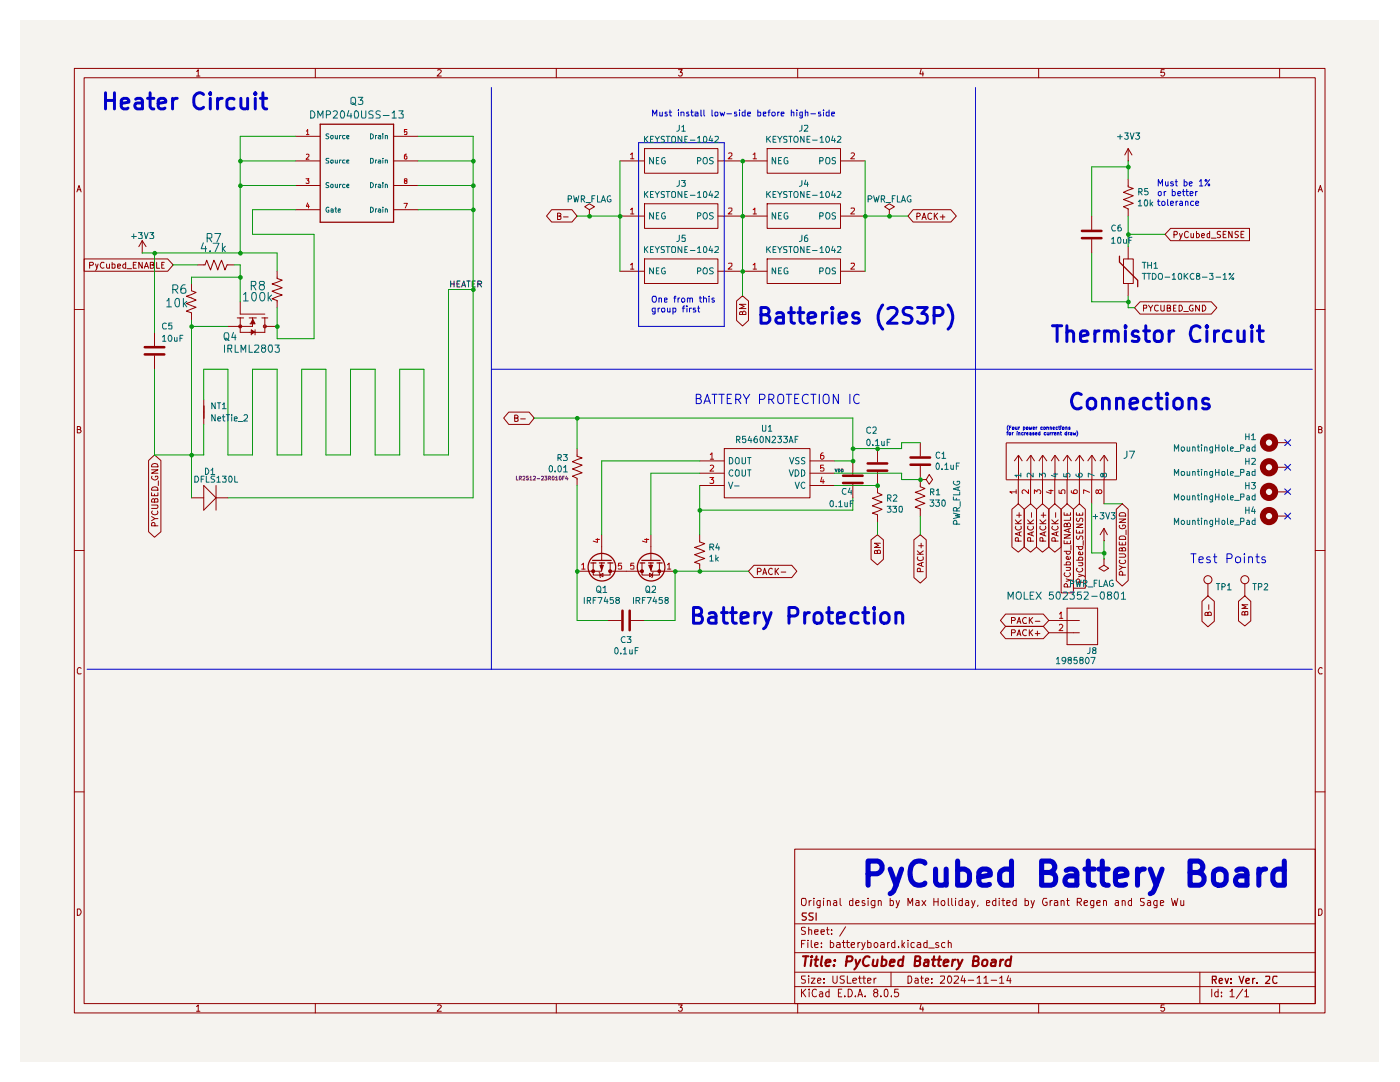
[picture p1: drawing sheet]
<svg xmlns="http://www.w3.org/2000/svg" width="279mm" height="216mm" viewBox="0 0 279 216" stroke-linecap="round" stroke-linejoin="round" font-family="sans-serif">
<path d="M4 4h271.3v207.8h-271.3z" fill="#f5f3ef"/>
<g fill="none" stroke="#910000" stroke-width=".2">
<path d="M14.8 13.7h249.6v188.4h-249.6zM16.8 15.5h245.7v184.8h-245.7zM39.2 14.2l.4-.3v1.3M39.2 15.2h.7M62.9 13.7v1.8M87.3 14l.5-.1 .3 .3-.9 1h.9M111 13.7v1.8M135.4 13.9h.8l-.5 .5h.4v.7l-.5 .1-.2-.2M159.2 13.7v1.8M183.8 13.8l-.2 1h.7M184.2 14.3v.9M207.3 13.7v1.8"/>
<path d="M232.3 13.9h-.5l-.1 .6 .6-.1 .1 .2v.3l-.2 .3h-.4l-.1-.2M255.4 13.7v1.8M15.3 38.3l.5-1.3 .4 1.3M15.5 37.9h.6M148.2 32.1h4.9M153.1 29.7h14.6v4.9h-14.6zM167.7 32.1h5M225.1 32.1h.1M225.1 35.8v1.5l1.1 .3-2 .8 2 .7-2 .7 2 .8-2 .7 .9 .4v1.4M225.1 29.7l-.6 1.2M225.1 29.7v2.4M225.1 29.7l.8 1.2"/>
<path d="M263.1 38.3l.4-1.3 .4 1.3M263.2 37.9h.6M16.8 51.7h16.7l1.1 1.2-1.1 1.2h-16.7zM17.9 52.9h.7v-.4l-.1-.2h-.6v1.2M19.1 52.7l.2 .8M19.6 52.7l-.5 1.3M20.8 52.4l-.5-.1a.61 .61 0 0 0-.3 .8 .61 .61 0 0 0 .8 .3M21.3 52.7v.7l.1 .1 .5-.1M21.9 52.7v.8M22.4 52.8l.4-.1 .2 .2v.5h-.6M22.4 52.3v1.2M23.5 53.1l.6-.1-.2-.3-.4 .1v.6h.5"/>
<path d="M25.1 52.8l-.4-.1-.2 .2 .1 .5h.5M25.1 52.3v1.2M25.3 53.6h1M26.6 52.9h.4M27.2 52.3h-.6v1.2h.6M28.4 52.3v1.2l-.7-1.2v1.2M28.4 50.5h.1M28.4 48l-.7 1.2M28.4 48v2.5M28.4 48l.7 1.2M28.8 53.5l.4-1.2 .5 1.2M28.9 53.2h.6"/>
<path d="M30 52.9h.6v-.6h-.6v1.2h.5l.2-.1 .1-.3-.4-.2M31.3 52.3v1.2h.6M32.3 52.9h.3M32.8 52.3h-.5v1.2h.5M38.2 56.6v1.4l.9 .4-1.9 .7 1.9 .8-1.9 .7 1.9 .7-1.9 .8 1 .3v1.5M39.4 52.9h1.5l.4-1 .7 2 .7-2 .8 2 .7-2 .7 2 .4-1h1.5M55.3 54.1v1.5l1 .3-2 .8 2 .7-2 .7 2 .8-2 .7 1 .4v1.4M123.7 54.1h4.9M123.7 43.1h4.9M128.6 51.7h14.7v4.9h-14.7zM128.6 40.7h14.7v4.9h-14.7zM143.3 54.1h9.8"/>
<path d="M143.3 43.1h9.8M153.1 51.7h14.6v4.9h-14.6zM153.1 40.7h14.6v4.9h-14.6zM167.7 54.1h5M167.7 43.1h5M177.5 41.8l1-.5-1-.6-.9 .6 .9 .5v1.3M177.5 43.1h.1M182.2 41.8h7.6l1.1 1.3-1.1 1.2h-7.6l-1-1.2zM183 43.2h.4l.3-.3-.1-.3-.6-.1v1.3M184 43.8l.4-1.3 .4 1.3M184.1 43.4h.6M185.9 42.6l-.3-.1-.4 .4v.6l.2 .2 .3 .1 .2-.2"/>
<path d="M186.5 42.5v1.3M186.6 43l.5 .8M187.1 42.5l-.6 .7M187.6 43.3h1M188.2 42.9v.9M217.9 43.1v2.7M217.9 47.8v2.7M224.2 51.7h2v4.9h-2zM225.1 49.2v2.5M225.1 56.6v2.4M233.6 45.6h15.8v2.4h-15.8l-1.1-1.2zM234.3 46.8h.6v-.6h-.6v1.2"/>
<path d="M235.4 46.6l.2 .8M236 46.6l-.6 1.3M237.2 46.3l-.5-.1-.3 .3 .1 .8 .2 .1 .5-.1M237.7 46.6v.7l.3 .1 .2-.1M238.2 46.6v.8M238.8 46.7l.3-.1 .3 .2v.4l-.3 .2-.3-.1M238.8 46.2v1.2M239.8 47l.6-.1-.2-.3-.4 .2v.5l.2 .1 .3-.1M241.4 46.7l-.3-.1-.2 .2v.5l.2 .1 .3-.1M241.4 46.2v1.2M241.7 47.5h1M243.6 46.2h-.5l-.2 .1v.4l.7 .4-.2 .3-.5-.1"/>
<path d="M244.1 46.8h.4M244.7 46.2h-.6v1.2h.6M245.9 46.2v1.2l-.7-1.2v1.2M247.2 46.2h-.5l-.2 .1v.4l.7 .4-.3 .3-.4-.1M247.7 46.8h.4M248.3 46.2h-.6v1.2h.6M14.8 61.7h2M147 60l1.2-1 1.2 1v3.9l-1.2 1.1-1.2-1.1zM148.2 62.4l.2-.3 .5 .2v.5h-1.3l.1-.5h.4l.1 .5M148.9 60.7h-1.3l.9 .5-.9 .4h1.3M227.5 60.2h14.2l1.1 1.2-1.1 1.3h-14.2l-1.1-1.3zM228.2 61.5h.6v-.6h-.6v1.2"/>
<path d="M229.2 60.9l.4 .6 .5-.6M229.6 61.5v.6M231.2 61l-.5-.1a.61 .61 0 0 0-.3 .8 .61 .61 0 0 0 .8 .3M231.7 60.9v.9a.42 .42 0 0 0 .6 .2v-1.1M232.9 61.5h.5l.2-.3-.2-.3h-.5v1.2l.7-.1v-.4l-.2-.1M234.2 61.5h.3M234.7 60.9h-.5v1.2h.5M235.3 60.9h.4a.66 .66 0 0 1 .3 .7 .66 .66 0 0 1-.7 .5zM236.2 62.2h1M238.1 60.9h-.5a.61 .61 0 0 0-.2 .8 .61 .61 0 0 0 .7 .3v-.4h-.2M239.4 60.9v1.2l-.8-1.2v1.2M240 60.9h.4a.66 .66 0 0 1 .2 .7 .66 .66 0 0 1-.6 .5z"/>
<path d="M262.5 61.7h1.9M15.4 85.7l.6-.1v-.4l-.6-.1v1.3h.5l.3-.4-.3-.3M139.6 92h4.9M139.6 94.4h4.9M139.6 96.9h4.9M144.5 89.5h17.1v9.8h-17.1zM161.6 92h5M161.6 94.4h5M161.6 96.9h5M170.2 92v2.7M170.2 96.6v2.7M175.1 94.2v4.1l.9 .4-1.9 .7 1.9 .8-1.9 .7 1.9 .7-1.9 .8 1 .3v1.5"/>
<path d="M175.1 89.5v2.7M183.7 93v4.1l.9 .4-2 .7 2 .8-2 .7 2 .7-2 .8 1.1 .3v1.5M183.7 95.7h1.1l.6-1 .7 1-.7 .9-.6-.9M183.7 95.7h.1M183.7 88.3v2.7M200.8 88.4h22v7.3h-22zM203.2 95.7v4.8M203.3 90.8v4.9M203.3 90.8l.7 1.2M203.3 90.8l-.9 1.2M205.7 95.7v4.8M205.7 90.8v4.9"/>
<path d="M205.7 90.8l.8 1.2M205.7 90.8l-.8 1.2M208 95.7v4.8M208.1 90.8v4.9M208.1 90.8l.8 1.2M208.1 90.8l-.8 1.2M210.5 95.7v4.8M210.5 90.8v4.9M210.5 90.8l.9 1.2M210.5 90.8l-.7 1.2M213 95.7v4.8M213 90.8v4.9"/>
<path d="M213 90.8l.8 1.2M213 90.8l-.8 1.2M215.5 90.8l-.1 9.7M215.5 90.8l.8 1.2M215.5 90.8l-.9 1.2M217.9 95.7v4.8M217.9 90.8v4.9M217.9 90.8l.8 1.2M217.9 90.8l-.8 1.2M220.3 95.7v4.8M220.4 90.8v4.9M220.4 90.8l.7 1.2"/>
<path d="M220.4 90.8l-.9 1.2M263.2 85.7l.6-.1v-.2l-.2-.3h-.4v1.3h.5l.1-.2v-.3l-.2-.2M14.8 109.8h2M127.4 114h.7M128.1 112.3v2.4h3.5v-2.4M129.5 112.8h.7l-.3 .9zM129.9 112.3v1.7h2.4M129.9 109.1v2.7M150.5 112.8h7.5l1 1.2-1 1.3h-7.5l-1.1-1.3zM151.2 114.1l.6-.1 .1-.4-.2-.2h-.5v1.3M152.3 114.7l.3-1.3 .4 1.3M152.3 114.3h.6"/>
<path d="M154.1 113.6l-.2-.2a.6 .6 0 0 0-.5 .7 .6 .6 0 0 0 .7 .5v-.1M154.7 113.4v1.3M154.9 114l.5 .7M155.4 113.4l-.7 .8M155.9 114.2h.9M173.8 107.7l1.3-1 1.2 1v3.9l-1.2 1.1-1.3-1.1zM175.1 110.1l.2-.4 .3 .1 .1 .6h-1.2v-.5h.5l.1 .5M175.7 108.4h-1.2l.9 .4-.9 .4h1.2M182.4 107.7l1.3-1 1.1 1v7.6l-1.1 1.1-1.3-1.1zM183.1 110.6h1.2M183.1 109.9l.6 .7M183.2 111.1l-.1 .3a.67 .67 0 0 0 .5 .5 .67 .67 0 0 0 .7-.3l-.1-.5"/>
<path d="M183.3 108.9h1M183.7 114.1v-.6l-.5-.1-.1 .7h1.2M183.8 108.4v.9M183.9 112.3v.6M184.3 112.2l-1.2 .4 1.2 .5M184.3 109.9l-.7 .5M202 101.6l1.2-1.1 1.2 1.1v7.6l-1.2 1-1.2-1zM202.6 104.5h1.2M202.6 103.7l.7 .8M202.7 105a.61 .61 0 0 0 .3 .8 .61 .61 0 0 0 .8-.3l-.1-.5M202.9 102.8h.9M203.2 108v-.6l-.5-.1-.1 .7h1.2"/>
<path d="M203.4 102.3v.9M203.5 106.2v.6M203.8 106.1l-1.2 .4 1.2 .5M203.8 103.7l-.7 .6M204.4 101.6l1.3-1.1 1.2 1.1v7.6l-1.2 1-1.3-1zM205.1 104.5h1.2M205.1 103.7l.7 .8M205.2 105l-.1 .5a.61 .61 0 0 0 .8 .3 .61 .61 0 0 0 .3-.8M205.7 108v-.6l-.5-.1-.1 .7h1.2M205.8 102.3v.9M205.9 106.2v.6M206.3 106.1l-1.2 .4 1.2 .5"/>
<path d="M206.3 103.7l-.7 .6M206.9 101.6l1.1-1.1 1.3 1.1v7.6l-1.3 1-1.1-1zM207.5 104.5h1.2M207.5 103.7l.7 .8M207.6 105l-.1 .5a.61 .61 0 0 0 .8 .3 .61 .61 0 0 0 .3-.8M207.8 102.8h.9M208.1 108l-.1-.7h-.4l-.1 .7h1.2M208.2 102.3v.9M208.4 106.2v.6M208.7 106.1l-1.2 .4 1.2 .5M208.7 103.7l-.7 .6M209.3 101.6l1.2-1.1 1.3 1.1v7.6l-1.3 1-1.2-1z"/>
<path d="M209.9 104.5h1.3M209.9 103.7l.8 .8M210.1 105l-.2 .3a.65 .65 0 0 0 .6 .5 .65 .65 0 0 0 .7-.5l-.2-.3M210.6 108l-.1-.7h-.4l-.2 .2v.5h1.3M210.7 102.3v.9M210.8 106.2v.6M211.2 106.1l-1.3 .4 1.3 .5M211.2 103.7l-.7 .6M211.8 101.6l1.2-1.1 1.2 1.1v16.7h-2.4zM212.4 107.9v.6h1.2v-.6M212.4 106.7h1.2l-1.2 .7h1.2M212.4 102.3v.5h1.2v-.5"/>
<path d="M212.4 112.7h1.2M212.4 110h1.2M212.5 114.3l-.1 .3a.65 .65 0 0 0 .6 .5 .65 .65 0 0 0 .6-.5l-.1-.3M212.8 115.5l1.3 .5M212.8 113.2h.8M212.9 112.7v-.6h.6l.1 .2v.4M212.9 110l-.1 .3 .2 .3h.4l.2-.3v-.3M213 104.7l.2-.4 .4 .3v.5h-1.2v-.6h.5l.1 .6M213 102.5v.3M213 108.1v.4M213 117.1v-.4l-.2-.3-.4 .3v.4h1.2M213.3 105.6v.6"/>
<path d="M213.5 113.2l.1 .2-.1 .4h-.7M213.6 111.1v.3l-.1 .2h-.5l-.2-.4 .3-.2 .1 .6M213.6 105.4l-1.2 .5 1.2 .4M213.6 103.2v.6h-1.2M213.6 115.8l-.8 .2M213.7 108.8v.9M214.2 101.6l1.2-1.1 1.2 1.1v15.8h-2.4zM214.8 105.8v.6h1.3v-.6M214.8 104.6h1.3l-1.3 .7h1.3M214.8 102.3v.5h1.3v-.5M214.8 111.8h1.3M214.8 109.1h1.3"/>
<path d="M214.9 107l-.1 .4 .3 .2 .2-.1 .3-.5h.3l.2 .1-.1 .5M214.9 103.4l-.1 .4 .3 .3 .2-.1 .3-.6h.3l.2 .2-.1 .5M215 113.4l-.2 .2a.65 .65 0 0 0 .7 .6 .65 .65 0 0 0 .6-.6l-.2-.2M215.2 114.6l1.1 .3 .1 .2M215.2 112.3h.9M215.3 111.8v-.6h.6l.2 .2-.1 .4M215.3 109.1l-.1 .3 .3 .3h.3l.3-.3-.1-.3M215.4 102.5v.3M215.4 106v.4M215.5 116.2v-.4l-.4-.3-.3 .3v.4h1.3M215.9 112.3l.2 .2-.2 .4h-.7M216 110.2v.5h-.7l-.1-.4 .3-.2 .2 .6"/>
<path d="M216.1 114.8l-.9 .3M216.2 107.9v.9M220.3 107.9h.1M220.3 111.5v1.3l1 .6-1 .6-1-.6 1-.6M220.3 111.5h.1M220.3 105.4l-.7 1.3M220.3 105.4v2.5M220.3 105.4l.7 1.3M222.8 101.6l1.2-1.1 1.1 1.1v14.2l-1.1 1.1-1.2-1.1zM223.4 112.9l.6 .3-.6 .4M223.4 110.5h1l.2 .3-.1 .4h-1.1M223.4 108.1v.6h1.2v-.6"/>
<path d="M223.4 103.6h1.2l-1.2 .6h1.2M223.5 107.1l.2-.1h.6l.3 .3v.3h-1.2zM223.5 104.8l-.1 .1a.64 .64 0 0 0 .6 .6 .64 .64 0 0 0 .6-.5l-.1-.2h-.5v.2M223.5 102.5l.2-.2h.6l.3 .3v.4h-1.2zM223.5 111.8l-.1 .3 .3 .4 .8-.1 .1-.3-.1-.3M224 109.5l.2-.3 .4 .1v.2v.4h-1.2v-.4l.1-.2h.4l.1 .6M224 108.3v.4M224 114.7v-.5l-.4-.2-.2 .2v.5h1.2M224 113.2h.6M224.7 105.8v.9M241.1 116.4v2.5M248.4 116.4v2.5"/>
<path d="M262.5 109.8h1.9M16.2 133.4l-.1-.1a.42 .42 0 0 0-.7 .2v.7l.2 .3 .6-.1M263.8 133.4v-.1a.66 .66 0 0 0-.7 .4 .66 .66 0 0 0 .2 .8l.5-.1M14.8 158h2M262.5 158h1.9M158.6 169.4h103.9v30.9h-103.9zM160 179.4l.1-.1h.6l.2 .4-.2 .9a.52 .52 0 0 1-.7-.2zM161.5 179.7v1M161.9 179.7l-.4 .3M162.4 179.3h.1M162.4 179.7v1M163.7 179.7l-.1 1.4h-.5"/>
<path d="M163.7 179.8l-.4-.1a.6 .6 0 0 0 0 1l.4-.1M164.4 179.3h.1M164.4 179.7v1M165.1 179.9v-.1a.36 .36 0 0 1 .6 .1v.8M165.1 179.7v1M166.4 179.8h.5l.1 .9M167.7 179.3v1.1l.2 .3M170.2 179.8l-.4-.1-.3 .2v.6l.3 .2 .4-.1M170.2 179.3v1.4M172.6 179.8h-.5v.3l.6 .3-.3 .3-.3-.1M173.2 179.3h.1M173.2 179.7v1"/>
<path d="M174.6 179.7v1.2l-.2 .2h-.5M174.6 179.8l-.4-.1-.4 .3 .2 .6h.6M175.3 179.9l.2-.2 .3 .1 .1 .9M175.3 179.7v1M177.7 179.8l.4-.1 .2 .3-.1 .6h-.5M177.7 179.3v1.4M178.8 179.7l.4 1M179.5 179.7l-.5 1.4h-.2M182.8 179.8h.6v.9M184 179.7l.8 1M184.8 179.7l-.8 1M186.4 179.3v1.4"/>
<path d="M186.4 179.9h.8M187.2 179.3v1.4M189.3 179.3v1.3l.1 .1M189.9 179.3v1.1l.3 .3M190.7 179.3h.1M190.7 179.7v1M192 179.8l-.4-.1-.2 .2v.6l.2 .2 .4-.1M192 179.3v1.4M192.7 179.8h.5l.1 .9M193.9 179.7l.3 1M194.6 179.7l-.4 1-.3 .4M198.7 179.8l-.4-.1a.6 .6 0 0 0 0 1l.4-.1"/>
<path d="M198.7 179.3v1.4M199.4 179.3h.1M199.4 179.7v1M199.9 179.7h.6M200.2 179.3v1.3l.3 .1M202.8 179.8l-.4-.1a.6 .6 0 0 0 0 1l.4-.1M202.8 179.3v1.4M204.6 179.8l.4-.1 .3 .2v.6l-.3 .2-.4-.1M204.6 179.3v1.4M205.8 179.7l.3 1M206.4 179.7l-.4 1.3-.2 .1M208.9 179.3h-.6a.82 .82 0 0 0-.3 .8 .82 .82 0 0 0 .6 .6l.4-.2v-.5h-.4"/>
<path d="M209.6 179.7v1M210 179.7l-.3 .1-.1 .2M210.4 179.8h.6l.1 .9M211.8 179.9l.1-.2 .4 .1 .1 .9M211.8 179.7v1M212.9 179.7h.5M213 179.3v1.1l.4 .3M218.3 179.7v1.2l-.2 .2h-.4M218.3 179.8l-.4-.1-.3 .3 .1 .6h.6M220.2 179.9l.2-.2 .3 .1 .1 .9M220.2 179.7v1M222.6 179.8h.6v.9"/>
<path d="M224 179.9v-.1a.36 .36 0 0 1 .6 .1v.8M224 179.7v1M225.8 179.8l-.4-.1a.6 .6 0 0 0 0 1l.4-.1M225.8 179.3v1.4M228.4 179.3h-.8v.5l.7 .2 .1 .3-.1 .3-.2 .1-.5-.1M229 179.8h.6v.9M230.9 179.7v1.3l-.6 .1M230.9 179.8l-.4-.1a.6 .6 0 0 0 0 1l.4-.1M233.8 179.3l.3 1.4 .4-1 .2 1 .4-1.4M235.6 179.7v.9l.4 .1 .2-.2M236.2 179.7v1M15.4 181.4h.5a.72 .72 0 0 1 .3 .8 .72 .72 0 0 1-.8 .4z"/>
<path d="M158.6 196.9h103.9M158.6 194h103.9M158.6 190.1h103.9M158.6 184.3h103.9M160 197.4v1.5M160 188.3h.5M160.2 198.1l.6 .8M160.7 194.8h-.7v.5l.6 .2 .1 .5-.2 .2-.5-.1M160.7 187.6h-.7v1.5M160.7 185.1h-.7v.5l.7 .3-.1 .5h-.6M160.8 197.4l-.8 .8M161.2 187.6v.1"/>
<path d="M161.2 188.1v1M161.4 194.8h.1M161.4 185.6l.5-.1 .1 1M161.4 185v1.5M161.4 195.2v1M161.5 197.4v.1M161.5 197.9v1M161.9 195.2h.8l-.8 1h.8M161.9 187.6v1.2l.3 .3M162.6 188.6l.7-.2v-.2l-.5-.1-.2 .2 .1 .7h.6M162.6 185.9h.7v-.4h-.6l-.1 .2 .1 .7h.6M162.9 197.5a.65 .65 0 0 0-.8 .2 .65 .65 0 0 0 .1 .8v.1a.55 .55 0 0 0 .7 .2v-.1"/>
<path d="M163.2 195.7l.7-.2-.1-.2-.5-.1-.1 .2 .1 .7h.5M163.6 198h.5l.1 .9M163.9 185.9h.6l-.1-.4h-.5v.2v.7h.5M163.9 188.9v.2M163.9 188.2v.1M164.2 198.2l-.7 .3 .2 .4 .5-.1M164.4 196v.2M164.4 195.3v.1M165 185.5h.5M165.1 185v1.2l.4 .3M165.5 198a.45 .45 0 0 0-.7 .1l.1 .6 .2 .2 .4-.1M165.5 197.4v1.5"/>
<path d="M165.7 188.2l.4-.1 .3 .2v.4l-.3 .4-.4-.1M165.7 187.6v1.5M166 186.3v.2M166 185.5v.2M166.2 194.8v1.1l.4 .3h.2l.3-.3v-1.1M167 188.2h.6l.1 .9M167 180l-.4 .1-.3 .3 .3 .3 .4-.1M167.3 198.1h.4M167.7 188.4l-.5 .1-.3 .2 .3 .4 .5-.1M168 197.4h-.7v1.5h.7M168.1 188.1h.6M168.3 187.6v1.2l.2 .3h.2"/>
<path d="M168.5 194.8h-.7l-.1 .2 .1 .3 .6 .2v.6h-.7M168.6 198.7v.2M168.8 184.9l-1.2 1.9M168.9 188.1h.6M169.1 194.8v1.4h.8M169.1 187.6v1.2l.1 .2 .3 .1M169.3 197.4a.77 .77 0 0 1 .8 .7 .77 .77 0 0 1-.8 .8zM169.9 188.6l.6-.2v-.2l-.4-.1-.2 .2v.7h.6M170.2 195.7l.8-.2-.1-.2-.4-.1-.3 .2 .1 .7h.6M170.7 198.7v.2M170.8 180.2l.7-.2-.2-.3-.4 .1-.1 .6 .2 .3 .4-.1M171.2 198.9l.4-1.5 .5 1.5"/>
<path d="M171.2 188.1v1M171.3 195.2h.6M171.3 198.5h.8M171.6 194.8v1.1l.1 .3h.2M171.6 188.1l-.3 .1-.1 .1M172 188.1l.3 1M172.1 195.2h.6M172.4 194.8v1.3l.3 .1M172.7 198.7v.2M172.7 188.1l-.4 1-.3 .4M173.2 195.7l.6-.2v-.2h-.6v.8h.6M173.2 188.2l.4-.1 .2 .1v.7l-.2 .2-.4-.1"/>
<path d="M173.2 187.6v1.5M174.4 188.3l.3-.2h.2l.3 .2v.4l-.3 .4-.4-.2zM174.4 195.2v1M174.6 198.1l-.3-.3 .1-.3 .2-.1h.3l.3 .4-.3 .3h-.5a.52 .52 0 0 0 .2 .8h.3a.46 .46 0 0 0 .3-.4 .46 .46 0 0 0-.3-.4M174.9 195.2h-.2l-.3 .3M175.8 198.7v.2M175.8 188.2h.6l.1 .9M176.5 188.4l-.5 .1-.3 .2 .3 .4 .5-.1M176.6 197.5l.2-.1a.96 .96 0 0 1 .3 1.4l-.3 .1-.3-.3v-.9zM177.1 188.1v1M177.5 188.1l-.4 .2M177.8 194v2.9"/>
<path d="M177.9 198.7v.2M178.6 188.2a.45 .45 0 0 0-.7 .1l.1 .6 .2 .2 .4-.1M178.6 187.6v1.5M179.3 197.4h-.7l-.1 .7 .2-.1 .5 .1 .1 .1v.5l-.3 .2h-.3l-.2-.2M179.3 188.9v.2M180 187.6v1.5M180.1 188.5l.4 .6M180.5 188.1l-.5 .6M181.2 194.8h.5a.94 .94 0 0 1-.2 1.4h-.3zM181.2 187.6v.1M181.2 180.7v-1.4l.4 1 .5-1v1.4M181.2 188.1v1"/>
<path d="M182.5 188.2l-.4-.1-.3 .2 .1 .7h.6M182.6 195.3h.6v.9M183.1 188.2h.6v.9M183.2 195.5l-.5 .1-.1 .3 .1 .3 .5-.1M183.4 180l-.4 .1-.3 .3 .3 .3 .4-.1M183.7 188.4l-.5 .1-.2 .2 .2 .4 .5-.1M183.7 195.2h.6M183.9 194.8v1.1l.2 .3h.2M184.7 195.7l.7-.2-.2-.3-.4 .1-.1 .6 .1 .3 .5-.1M185 188.2l-.4-.1-.3 .2 .1 .7h.6M185 187.6v1.5M185.4 189.2h1.1"/>
<path d="M185.9 196v.2M185.9 195.3v.1M187.3 188.2a.36 .36 0 0 0-.6 .1l.7 .4-.3 .4-.4-.1M187.7 194.8h.7l.1 .5-.9 .9h.9M188.6 188.2l-.4-.1-.3 .2 .1 .6 .2 .2 .4-.1M189.3 194.8a.75 .75 0 0 1 .7 .5 .75 .75 0 0 1-.4 .9h-.2a1.1 1.1 0 0 1-.1-1.4zM189.3 188.2a.36 .36 0 0 1 .5 .1v.8M189.3 187.6v1.5M190.4 194.8h.7l.2 .4-.9 1h.9M192.1 194.7l-.3 1h.9M192.5 195.2v1M193.2 195.6h1.1"/>
<path d="M193.3 180l-.4 .1-.3 .3 .3 .3 .4-.1M195 195.2l.4-.4v1.4M195 196.2h.8M195.2 180.6l-.1 .3M196.4 195.2l.4-.4v1.4M196.4 196.2h.8M196.9 180.2l.6-.2v-.2h-.6v.8h.6M197.8 195.6h1.1M199.5 195.2l.4-.4v1.4M199.5 196.2h.8M200.9 180.2l.7-.2-.1-.2h-.6v.8h.6M201.3 194.7l-.4 1h.9"/>
<path d="M201.6 195.2v1M211.1 180l-.7 .2v.4h.7M215 180l.7-.1 .1-.2v-.4h-.8v1.4M215.3 180l.5 .7M216.3 180.2l.7-.2v-.2l-.4-.1-.3 .2 .1 .7h.6M218.9 180.2l.7-.2v-.2l-.5-.1-.2 .2 .1 .7h.6M223.2 180l-.4 .1-.3 .3 .3 .3 .4-.1M229.6 180l-.5 .1-.1 .3 .1 .3 .5-.1M231.6 180.2l.7-.2-.1-.2h-.6v.8h.6M239.5 194v6.3M241.8 197.4v1.5M243.1 198l-.4-.1-.3 .2 .1 .6 .2 .2 .4-.1"/>
<path d="M243.1 197.4v1.5M243.8 198.7v.2M243.8 198v.1M245.5 197.8h.1l.3-.4v1.5M245.5 198.9h.8M248 197.4l-1.3 1.8M248.4 197.8l.4-.4v1.5M248.4 198.9h.8M263.2 181.4h.5l.1 .2v.7l-.3 .3h-.3zM39.2 200.9l.4-.4v1.3M39.2 201.8h.7M62.9 200.3v1.8"/>
<path d="M87.3 200.6l.5-.1 .3 .4-.9 .9h.9M111 200.3v1.8M135.4 200.5h.8l-.5 .5h.4v.7l-.5 .1-.2-.2M159.2 200.3v1.8M183.8 200.4l-.2 1h.7M184.2 200.9v.9M207.3 200.3v1.8M232.3 200.5h-.5l-.1 .6 .6-.1 .1 .2v.3l-.2 .3h-.4l-.1-.2M255.4 200.3v1.8"/>
<circle cx="241.1" cy="115.7" r=".8"/>
<circle cx="248.4" cy="115.7" r=".8"/>
<circle cx="188.2" cy="180.2" r=".48"/>
</g>
<g fill="none" stroke="#910000" stroke-width=".25">
<path d="M223.4 51.1v1.2l3.7 3.6v1.3M127.7 112.3h1M128.1 111.8h3.6M129.4 112.3h1M131.1 112.3h1M160.9 182.2h-.7a.61 .61 0 0 0 0 .6 .61 .61 0 0 0 .6 .2l.1 .3-.1 .2h-.7M162.3 182.2l-.8 .1-.1 .3 .3 .3h.4l.2 .4-.3 .3-.6-.1M162.9 182.2v1.4M242 195.5h.6l.1-.6-.7-.1v1.4M242.3 195.5l.4 .7M243.3 195.7l.7-.1-.2-.4-.4 .1-.1 .7 .2 .2h.4M244.5 195.2l.3 1 .4-1"/>
<path d="M245.7 196.1v.1M245.7 195.3v.2M247.3 194.8l.5 1.4 .4-1.4M248.6 195.7l.7-.1v-.3l-.4-.1-.3 .3 .1 .7h.6M250 195.2v1M250.4 195.2l-.3 .1-.1 .2M250.8 196.1v.1M252.6 194.9l.7-.1 .1 .6-.9 .8h.9M254.8 194.9l-.6-.1a.86 .86 0 0 0 .4 1.4l.2-.1"/>
</g>
<g fill="none" stroke="#910000" stroke-width=".42">
<path d="M160.3 190.8h1.1M160.8 190.8l-.2 2M161.9 191.5l-.1 1.3M162 190.8l-.1 .1h.2l-.1-.1-.1 .2M162.5 191.5h.8M163 190.8l-.3 1.7 .1 .2 .3 .1M164.1 190.8l-.3 1.7 .3 .3M164.7 192.1l1.1-.2-.1-.3a.6 .6 0 0 0-.9 .1v1h.7M166.4 192.6v.2M166.6 191.6v.1M169 191.8h.7l.3-.1a.5 .5 0 0 0-.2-.9h-.7l-.3 2M170.8 191.5l.2 1.3"/>
<path d="M171.7 191.5l-1.2 1.9M173.5 191v-.1a.81 .81 0 0 0-1.2 .8 .79 .79 0 0 0 .5 1.1l.6-.2M174.3 191.5l-.1 1.2 .5 .1 .3-.2M175.2 191.5l-.2 1.3M176 191.6a.6 .6 0 0 1 .9 .2l-.1 .6a.65 .65 0 0 1-.9 .3M176.1 190.8l-.2 2M177.6 192.1l.9-.2v-.3h-.7l-.3 .9 .3 .3 .6-.1M180.2 191.6l-.5-.1-.3 .2-.1 .9a.64 .64 0 0 0 .8 .1M180.3 190.8l-.2 2M182.6 191.7h.9l.2-.5-.1-.2-.2-.2h-.7l-.2 2h.7l.3-.2 .1-.7-.3-.2M184.6 191.6h.7l-.1 1.2M185.3 191.9l-.7 .1-.2 .3v.4l.2 .1 .6-.1"/>
<path d="M186 191.5h.8M186.4 190.8l-.2 1.7v.2l.4 .1M187.1 191.5h.8M187.5 190.8l-.2 1.7v.2l.4 .1M188.4 192.1l.9-.2-.1-.3a.6 .6 0 0 0-.8 .1v1h.7M190.1 191.5l-.1 1.3M190.7 191.5l-.4 .1-.2 .2M191.2 191.5l.3 1.3M192.1 191.5l-.9 1.7-.3 .2M194.2 191.7h.7l.3-.1v-.6l-.2-.2h-.6l-.3 2h.8l.4-.4-.1-.5-.3-.2M196.2 191.7l.3-.2 .4 .1 .2 .2-.1 .6a.55 .55 0 0 1-.5 .4 .55 .55 0 0 1-.5-.4zM197.9 191.6h.8l-.1 1.2"/>
<path d="M198.7 191.9l-.9 .2v.2v.4l.1 .1 .7-.1M199.7 191.5l-.2 1.3M200.2 191.5l-.6 .3M201.7 191.6a.65 .65 0 0 0-1 .2l-.1 .6 .2 .3h.8M201.8 190.8l-.2 2"/>
</g>
<path d="M215.9 47.5h3.9M215.9 46.1h3.9M168.3 96.4h3.8M168.3 94.9h3.8M173.2 93.9h3.9M173.2 92.5h3.9M181.7 92.7h3.9M181.7 91.3h3.9" fill="none" stroke="#910000" stroke-width=".51"/>
<g fill="none" stroke="#006665" stroke-width=".2">
<path d="M154.8 31.4v1.3l-.7-1.3v1.3M155.4 32h.4M156 31.4h-.6v1.3h.6M157.2 31.5l-.4-.1-.3 .4v.6l.3 .3 .4-.2v-.4h-.2M163.6 32.1h.5l.2-.2v-.3l-.2-.2h-.5v1.3M165 31.4a.46 .46 0 0 1 .6 .5v.4a.46 .46 0 0 1-.6 .4 .86 .86 0 0 1 0-1.3zM166.7 31.5l-.4-.1-.2 .3v.2l.6 .3v.3l-.1 .2-.5-.1M130.4 53.4v1.2l-.8-1.2v1.2M130.4 42.4v1.3l-.8-1.3v1.3M131 54h.3M131 43h.3M131.5 53.4h-.5v1.2h.5"/>
<path d="M131.5 42.4h-.5v1.3h.5M132.7 53.5l-.1-.1a.66 .66 0 0 0-.6 .5 .66 .66 0 0 0 .3 .7l.5-.1v-.4h-.3M132.7 42.5l-.1-.1a.6 .6 0 0 0-.6 .7 .6 .6 0 0 0 .7 .5l.1-.5h-.3M139.2 54.1h.4l.3-.2-.1-.4-.6-.1v1.2M139.2 43.1h.4l.3-.2-.1-.4-.6-.1v1.3M140.4 53.6l.3-.2 .3 .1a.87 .87 0 0 1 0 1.1h-.5l-.2-.3zM140.4 42.6l.3-.2 .3 .1a.8 .8 0 0 1-.2 1.2h-.1a.79 .79 0 0 1-.3-1.1zM142.3 53.5h-.6l-.1 .3 .6 .3 .1 .4-.1 .1h-.6M142.3 42.5h-.6v.4l.5 .2 .1 .4-.2 .2-.5-.1M154.8 53.4v1.2l-.7-1.2v1.2M154.8 42.4v1.3l-.7-1.3v1.3M155.4 54h.4"/>
<path d="M155.4 43h.4M156 53.4h-.6v1.2h.6M156 42.4h-.6v1.3h.6M157.2 53.5a.45 .45 0 0 0-.7 .2v.7l.2 .2 .5-.1v-.4h-.2M157.2 42.5l-.4-.1-.2 .2v.9a.37 .37 0 0 0 .3 .2 .37 .37 0 0 0 .3-.2v-.4h-.2M163.6 54.1h.5l.2-.1v-.5l-.7-.1v1.2M163.6 43.1h.5l.2-.2v-.4l-.7-.1v1.3M165 53.4a.46 .46 0 0 1 .6 .5l-.1 .7h-.5a.86 .86 0 0 1 0-1.2zM165 42.4a.46 .46 0 0 1 .6 .5l-.1 .7-.5 .1a.86 .86 0 0 1 0-1.3zM166.7 53.5l-.4-.1-.2 .3v.3l.6 .2v.3l-.6 .1M166.7 42.5l-.4-.1-.2 .3v.2l.6 .3v.3l-.1 .2-.5-.1M145.4 96.2l.4 1.3 .4-1.3"/>
<path d="M145.6 91.3h.3l.3 .3v.6l-.3 .4h-.3zM146.2 93.9l-.1-.2a.6 .6 0 0 0-.6 .7 .6 .6 0 0 0 .7 .5v-.1M146.6 97h.9M147 91.3h.3l.2 .2v.9l-.5 .2a.86 .86 0 0 1 0-1.3zM147 93.7l.5 .2v.9l-.5 .2a.86 .86 0 0 1 0-1.3zM148.1 91.3v1.2l.2 .1 .4-.1 .1-.2v-1M148.1 93.7v1.1l.2 .2 .4-.1 .1-.1v-1.1M149.2 91.3h.7M149.2 93.7h.7M149.5 91.3v1.3M149.5 93.7v1.3M157.5 93.7l.4 1.3 .4-1.3"/>
<path d="M157.6 91.3l.4 1.3 .4-1.3M158.7 96.2l.4 1.3 .4-1.3M158.7 93.7a.65 .65 0 0 1 .7 .7 .65 .65 0 0 1-.7 .6zM159.4 91.4l-.4-.1-.2 .2 .1 .4 .5 .2v.4h-.6M160 93.7a.64 .64 0 0 1 .6 .7 .64 .64 0 0 1-.6 .6zM160.6 96.4l-.2-.2a.65 .65 0 0 0-.5 .6 .65 .65 0 0 0 .5 .7l.2-.2M160.6 91.4l-.4-.1-.2 .2v.4l.5 .2v.4h-.5M203.7 94.8h-1.2l.4 .4M203.7 94.4v.8M206.2 94.4v.8l-.9-.8-.3 .2 .1 .6M207.5 95.2v-.8l.4 .4 .1-.3h.6v.7M210.2 94.6h.9"/>
<path d="M210.7 94.4v.8l-.9-.4M212.3 94.5v.6l.6 .1-.1-.6 .5-.2 .3 .3v.3l-.2 .2M214.7 94.6l.2 .4 .9 .2 .2-.3v-.2l-.2-.3h-.4l-.2 .2v.4l.2 .2M218.4 94.9l-1.2-.5v.8M220.2 94.7v-.2l.5-.1 .1 .2v.4a.48 .48 0 0 1-.5 0 .48 .48 0 0 1-.2-.5h-.4l-.1 .4 .3 .3 .3-.3"/>
</g>
<g fill="none" stroke="#b90000" stroke-width=".2">
<path d="M150.3 30.8l.3-.3v1.2M150.3 31.7h.7M169.9 30.6l.4-.1 .2 .3-.7 .9h.7M125.8 52.9l.4-.4v1.2M125.8 41.8l.4-.3v1.2M125.8 53.7h.7M125.8 42.7h.7M145.4 52.6l.6-.1 .1 .5-.8 .7h.8M145.4 41.6l.6-.1 .1 .5-.8 .7h.8M150.3 52.9l.3-.4v1.2M150.3 41.8l.3-.3v1.2M150.3 53.7h.7"/>
<path d="M150.3 42.7h.7M169.9 52.6l.6-.1v.4l-.7 .8h.7M169.9 41.6l.6-.1v.3l-.7 .9h.7M141.7 95.3h.7l-.4 .4 .3 .1 .1 .1-.1 .6-.6-.1M141.8 90.7l.3-.3v1.2M141.8 92.9l.4-.1 .2 .4-.7 .8h.7M141.8 91.6h.6M164 95.2l-.2 .9h.7M164.3 90.4h-.4l-.1 .3v.8l.4 .1 .2-.2v-.4l-.1-.1h-.4l-.1 .1M164.3 95.7v.8M164.4 92.8h-.6v.6l.5-.1 .1 .2v.3l-.1 .2-.5-.1M202.8 98.1h-1.3l.5 .4"/>
<path d="M202.8 97.7v.8M205.3 97.7v.8l-1-.8-.3 .3v.3l.2 .2M206.4 98.5v-.8l.5 .4 .2-.4h.4l.2 .3v.3l-.2 .2M209.3 97.9h.9M209.7 97.7v.8l-.9-.4M211.3 97.8v.6l.6 .1-.1-.2v-.3l.2-.3h.4l.1 .2-.1 .6M213.8 97.9l.1 .4 .8 .2 .3-.2-.1-.5-.4-.1-.3 .3v.2l.3 .3M217.4 98.2l-1.1-.5v.8M219.2 98l.2-.3h.2l.3 .3-.1 .4-.4 .1-.2-.2v-.3l-.3-.3-.2 .2v.4l.3 .2 .2-.3"/>
</g>
<path d="M166.6 93.6l.3 .6 .2-.6M167.3 93.6h.2l.2 .2-.2 .4h-.2zM167.9 93.6h.3l.1 .1-.1 .5h-.3z" fill="none" stroke="#0f0f0f" stroke-width=".2"/>
<path d="M129.5 112.8h.7l-.3 .9z" fill="#910000"/>
<path d="M129.6 114.4l.6 .3-.6 .4zM130.3 114.2l-.1 .9-.1 .2M131.4 113.8h.4v.4h-.4z" fill="none" stroke="#910000" stroke-width=".2"/>
<circle cx="129.9" cy="113.2" r="2.75" fill="none" stroke="#910000" stroke-width=".25"/>
<path d="M131.4 113.8h.4v.4h-.4z" fill="#910000"/>
<path d="M127.9 113.8h.4v.4h-.4z" fill="none" stroke="#910000" stroke-width=".2"/>
<path d="M127.9 113.8h.4v.4h-.4z" fill="#910000"/>
<path d="M118.4 112.3v2.4h3.4v-2.4M119.7 112.8h.7l-.3 .9zM120.1 112.3v1.7h-2.5M120.1 109.1v2.7M121.8 114h.7M125 114h2.4M129.9 106.7v2.4M132.3 114h2.4" fill="none" stroke="#910000" stroke-width=".2"/>
<path d="M126.5 112.4h-.6l-.1 .6 .2-.2h.3l.2 .2v.5h-.7M128.6 107.6h.9M129.1 107.5v.7l-.9-.2M133.2 112.7l.3-.3v1.2M133.2 113.6h.7" fill="none" stroke="#b90000" stroke-width=".2"/>
<path d="M117.9 112.3h1M118.3 111.8h3.7M119.6 112.3h1M121.3 112.3h1" fill="none" stroke="#910000" stroke-width=".25"/>
<path d="M119.7 112.8h.7l-.3 .9z" fill="#910000"/>
<path d="M118.2 113.8h.4v.4h-.4zM119.6 114.2l.1 .2 .1 .9M119.7 114.7l.6-.3v.7z" fill="none" stroke="#910000" stroke-width=".2"/>
<circle cx="120.1" cy="113.2" r="2.75" fill="none" stroke="#910000" stroke-width=".25"/>
<path d="M118.2 113.8h.4v.4h-.4z" fill="#910000"/>
<path d="M121.6 113.8h.4v.4h-.4z" fill="none" stroke="#910000" stroke-width=".2"/>
<path d="M121.6 113.8h.4v.4h-.4z" fill="#910000"/>
<g fill="none" stroke="#910000" stroke-width=".2">
<path d="M123.7 32.1h4.9M128.6 29.7h14.7v4.9h-14.7zM143.3 32.1h4.9M117.6 41.8l1-.5-1-.6-.9 .6 .9 .5v1.3M117.6 43.1h.1M40.7 79.8v4.9M47.3 63.4h1.3M47.9 62.7h5M47.9 63.4v2.9h5v-2.9M49.7 63.4h1.5M50.4 63.6l.5 1h-1M50.4 63.4v1.7h-2.5"/>
<path d="M50.9 65.8v1M52.3 63.4h1.1M29.7 91.9l1.1-1.1 1.3 1.1v14.2l-1.3 1.1-1.1-1.1zM30.2 98.3v.6h1.3v-.6M30.2 93.7h1.3l-1.3 .7h1.3M30.3 97.4a.66 .66 0 0 1 .8-.2 .66 .66 0 0 1 .4 .6h-1.3zM30.3 95a.54 .54 0 0 0 .1 .6 .54 .54 0 0 0 .6 .2l.5-.4-.1-.4h-.4v.2M30.5 92.6h.8l.2 .6h-1.3v-.3zM30.8 99.8l.2-.3h.4l.1 .2v.5h-1.3v-.4l.3-.3 .3 .2v.5M30.8 98.6v.3M31.6 95.9v1M38.2 99.3h2.5"/>
<path d="M40.7 96.9l2.4 2.4-2.4 2.5zM43.1 96.9v4.9M43.1 99.3h2.4M115.2 89.5v1.5l1 .4-2 .7 2 .7-2 .8 2 .7-2 .7 1 .4v1.5M254.5 88.3h2.5M254.5 98.1h2.5M254.5 93.2h2.5M30.2 103.1l.7 .4-.7 .4M30.2 100.8h1.2l.1 .1v.3l-.2 .3h-1.1M30.4 102h-.1a.54 .54 0 0 0 .2 .7 .54 .54 0 0 0 .7-.1h.1l.2-.3-.1-.3M30.9 104.9l-.1-.6h-.5l-.1 .6h1.3M30.9 103.5h.6"/>
<path d="M115.2 114h2.4M120.1 106.7v2.4M122.5 114h2.5M139.6 106.7v1.4l1.1 .4-2.1 .7 2.1 .8-2.1 .7 2.1 .7-2.1 .8 1 .3v1.5M239.9 120l1.2-1.1 1.2 1.1v4l-1.2 1.1-1.2-1.1zM247.2 120l1.2-1.1 1.2 1.1v3.9l-1.2 1-1.2-1zM254.5 103h2.5M121.3 123.8h2.7M125.9 123.8h2.7M200.7 125h7.5l1.1 1.3-1.1 1.1h-7.5l-1-1.1zM200.7 122.5h7.5l1.1 1.3-1.1 1.2h-7.5l-1-1.2zM201.9 126.3h.6l.1-.5-.1-.1h-.6v1.2"/>
<path d="M201.9 123.8h.6l.1-.2-.1-.3-.6-.1v1.2M203 126.9l.4-1.2 .3 1.2M203 124.4l.4-1.2 .3 1.2M203.1 126.5h.5M203.1 124.1h.5M204.8 125.8l-.5-.1a.61 .61 0 0 0-.2 .7 .61 .61 0 0 0 .7 .4M204.8 123.3a.61 .61 0 0 0-.7 .3 .61 .61 0 0 0 .2 .8l.5-.1M205.4 123.2v1.2M205.4 125.7v1.2M205.6 126.2l.5 .7M205.6 123.7l.5 .7M206.1 125.7l-.7 .6"/>
<path d="M206.1 123.2l-.7 .7M206.6 126.4h.9M206.6 124h.9M207 125.9v1M209.3 123.8h6.1M209.3 126.3h6.1M213 121.3h6.1v7.3h-6.1zM241.1 122.4l.2-.3 .4 .1v.2v.4h-1.2v-.4l.1-.2h.4l.1 .6M241.2 120.7v.9M248.4 122.3l.1-.3 .5 .1v.6h-1.2l.1-.6 .3-.1 .2 .3v.4M249 120.7h-1.2l.9 .4-.9 .3h1.2"/>
</g>
<path d="M125.8 30.8l.4-.3v1.2M125.8 31.7h.7M145.4 30.6h.7v.4l-.8 .7h.8M116.1 112.7l.3-.3v1.2M116.1 113.6h.7M118.9 107.6h.8M119.2 107.5v.7l-.8-.2M124.1 112.4h-.6l-.1 .6 .1-.2h.4l.2 .2v.5h-.7M211.4 122.5l.4-.4v1.3M211.4 124.7l.5-.1 .2 .3-.8 .9h.8M211.4 123.4h.7" fill="none" stroke="#b90000" stroke-width=".2"/>
<path d="M130.4 31.4v1.3l-.8-1.3v1.3M131 32h.3M131.5 31.4h-.5v1.3h.5M132.7 31.5l-.1-.1a.64 .64 0 0 0-.6 .6 .64 .64 0 0 0 .5 .7l.3-.2v-.4h-.3M139.2 32.1h.4l.3-.4-.3-.3h-.4v1.3M140.4 31.6l.3-.2 .3 .1a.77 .77 0 0 1-.2 1.2l-.3-.1a.92 .92 0 0 1-.1-1zM142.3 31.5l-.5-.1-.2 .3 .1 .2 .6 .4-.2 .4-.5-.1" fill="none" stroke="#006665" stroke-width=".2"/>
<path d="M124.2 121.9v3.9M125.7 121.9v3.9" fill="none" stroke="#910000" stroke-width=".51"/>
<g fill="none" stroke="#910000" stroke-width="1.2">
<circle cx="253.3" cy="98.1" r="1.23"/>
<circle cx="253.3" cy="93.2" r="1.23"/>
<circle cx="253.3" cy="88.3" r="1.23"/>
<circle cx="253.3" cy="103" r="1.23"/>
</g>
<path d="M40.7 81v2.5" fill="none" stroke="#910000" stroke-width=".25"/>
<path d="M50.4 63.6l.5 1h-1z" fill="#910000"/>
<path d="M50.9 66.3l-.8-.5v1" fill="none" stroke="#910000" stroke-width=".2"/>
<path d="M50.1 65.8l.8 .5-.8 .5z" fill="#910000"/>
<g fill="none" stroke="#910000" stroke-width=".2">
<path d="M58.9 27.2h5M58.9 32.1h5M58.9 37h5M78.5 27.2h4.9M78.5 32.1h4.9M78.5 37h4.9M58.9 41.8h5M78.5 41.8h4.9M110.1 41.8h4.1l1 1.3-1 1.2h-4.1l-1-1.2zM111.3 43.1l.6-.1v-.4l-.6-.1v1.3h.5l.2-.2v-.4l-.3-.1M112.5 43.3h.9M30.8 66.3v2.7"/>
<path d="M30.8 71v2.7M45.5 65.1h2.4M47.7 64.9h.4v.5h-.4zM47.9 60.2v2.5M52.6 64.9h.5v.5h-.5zM52.9 65.1h2.4M101.5 82.2h4.1l1 1.2-1 1.3h-4.1l-1-1.3zM102.7 83.4h.5l.2-.3-.3-.3h-.4v1.3l.7-.1v-.4l-.3-.2M103.9 83.6h.9"/>
</g>
<path d="M28.9 70.7h3.9M28.9 69.3h3.9" fill="none" stroke="#910000" stroke-width=".51"/>
<g fill="none" stroke="#0f0f0f" stroke-width=".2">
<path d="M89.9 56.1v1.2M89.9 56.7h.7M90.6 56.1v1.2M91.2 56.7h.4M91.8 56.1h-.6v1.2h.6M92.1 57.3l.5-1.2 .3 1.2M92.2 56.9h.6M93.2 56.1h.6M93.5 56.1v1.2M94.3 56.7h.4M94.8 56.1h-.5v1.2h.5M95.4 56.7h.5l.2-.2-.1-.3-.6-.1v1.2"/>
<path d="M95.7 56.7l.4 .6"/>
</g>
<path d="M63.9 24.8h14.6v19.5h-14.6z" fill="none" stroke="#910000" stroke-width=".25"/>
<g fill="none" stroke="#006665" stroke-width=".2">
<path d="M65.6 26.8l-.4-.1-.2 .2 .1 .2 .5 .3-.2 .3-.4-.1M65.6 31.6h-.5a.36 .36 0 0 0 .1 .4 .36 .36 0 0 0 .4 .1v.4h-.6M65.6 36.5l-.4-.1-.2 .3 .2 .2 .4 .1v.3l-.2 .1h-.4M66.1 27l.4 .1v.4l-.2 .2h-.2l-.1-.2zM66.1 31.9l.4 .1-.1 .5h-.3zM66.1 36.8l.4 .1v.5h-.2l-.3-.1zM66.9 27v.5l.2 .2 .2-.2M66.9 31.9v.5h.4M66.9 36.8v.5l.2 .1h.2M67.3 27v.7M67.3 31.9v.6M67.3 36.8v.6"/>
<path d="M67.8 27v.7M67.8 31.9v.6M67.8 36.8v.6M68.1 27l-.3 .2M68.1 31.9l-.3 .2M68.1 36.8l-.3 .2M68.9 27h-.5l-.1 .2 .2 .5 .4-.1M68.9 31.9h-.5l-.1 .2 .1 .4h.5M68.9 36.9l-.4-.1-.2 .2 .2 .4h.4M69.2 27.4l.4-.1v-.3l-.4 .1v.4l.2 .2 .2-.1M69.2 32.2l.4-.1v-.2l-.4 .1v.4l.4 .1M69.2 37.1l.4-.1-.1-.2-.3 .1v.4l.2 .1h.2"/>
<path d="M73.9 26.7a.52 .52 0 0 1 .6 .5 .52 .52 0 0 1-.6 .5zM73.9 31.6l.5 .1 .1 .4-.1 .3-.1 .1h-.4zM73.9 36.4a.52 .52 0 0 1 .6 .5 .52 .52 0 0 1-.6 .5zM75 27v.7M75 31.9v.6M75 36.8v.6M75.2 27l-.2 .2M75.2 31.9l-.2 .2M75.2 36.8l-.2 .1v.1M75.5 27l.5 .1v.6M75.5 31.9l.5 .1v.5h-.5v-.3l.5-.1M75.5 36.9l.3-.1 .2 .1v.5"/>
<path d="M76 27.3h-.4l-.1 .2 .1 .2 .4-.1M76 37l-.5 .2 .1 .2h.4M76.4 26.7v.1M76.4 31.6v.1M76.4 36.4v.2M76.4 27v.7M76.4 31.9v.6M76.4 36.8v.6M76.9 27.1h.4v.6M76.9 32h.4v.5M76.9 36.9l.3-.1 .1 .1v.5M76.9 27v.7"/>
<path d="M76.9 31.9v.6M76.9 36.8v.6M65.6 41.4a.45 .45 0 0 0-.6 .4 .45 .45 0 0 0 .6 .5v-.4h-.1M66.1 41.8h.4v.6M66.5 41.9l-.4 .1v.4l.4-.1M66.8 41.7h.4M67 41.3v1l.2 .1M67.5 42l.4-.1v-.1h-.4v.5h.4M73.9 41.3a.52 .52 0 0 1 .6 .5 .52 .52 0 0 1-.6 .6zM75 41.7v.7M75.2 41.7l-.2 .1M75.5 41.8l.3-.1 .2 .1v.6"/>
<path d="M76 41.9h-.4l-.1 .2 .1 .3 .4-.1M76.4 41.3v.1M76.4 41.7v.7M76.9 41.8l.3-.1 .1 .1v.6M76.9 41.7v.7"/>
</g>
<path d="M61.1 35.7h.6l-.3 .3 .3 .1v.4h-.6M61.2 26.2l.2-.4v1.1M61.2 30.8h.5v.4l-.6 .6h.6M61.2 26.9h.5M80.9 36.1l-.2-.1v-.2l.4-.1 .1 .3-.5 .2 .1 .4 .4-.1v-.3l-.2-.1M81.1 30.8h-.3l-.1 .2v.7h.5v-.4l-.2-.2h-.1l-.2 .2M81.2 25.8h-.5v.6h.5v.4h-.5M61.4 40.5l-.2 .7h.5M61.6 40.8v.7M80.6 40.6h.7l-.4 .9" fill="none" stroke="#b90000" stroke-width=".2"/>
<g fill="none" stroke="#090" stroke-width=".2">
<path d="M47.9 37h11M47.9 32.1h11M58.9 27.2h-11v23.3M83.4 27.2h11v72.1h-48.9M83.4 37h11M83.4 32.1h11M123.7 32.1v22M148.2 32.1v26.9M172.7 32.1v22M225.1 32.1v3.7M225.1 33.3h-7.2v9.8M28.4 50.5h26.9v3.6"/>
<path d="M30.8 50.5v15.8M34.6 52.9h4.8M46.8 52.9h1.1v7.3M47.9 55.3h-9.7v1.3M58.9 41.8h-8.5v5h12.3v20.8h-7.4v-6.2M83.4 41.8h11M94.4 57.8h-4.9v33h-4.9v-17.1h-4.8v17.1h-4.9v-17.1h-4.9v17.1h-5v-17.1h-4.8v17.1h-4.9v-17.1h-4.9v17.1h-4.9v-17.1h-4.8v6.1M115.2 43.1h8.5M172.7 43.1h8.5M217.9 50.5v9.7h7.2M225.1 43.1v6.1M225.1 59v2.4h1.3"/>
<path d="M225.1 46.8h7.4M30.8 73.7v17.1h9.9v-6.1M38.2 63.9v35.4M38.2 65.1h7.3M106.6 83.4h63.6v8.6h-3.6M115.2 96.9v26.9h6.1M115.2 83.4v6.1M139.6 94.4h-9.7v12.3M139.6 92h-19.5v14.7M139.6 96.9v9.8M166.6 94.4h13.3v1.3h3.8M166.6 96.9h8.5"/>
<path d="M170.2 99.3v2.5h-30.6M183.7 88.3h-3.8v1.2h-9.7M149.4 114h-14.7v9.8h-6.1M175.1 104.2v2.5M183.7 103v3.7M217.9 100.5v9.8h2.4M220.3 107.9v3.6M220.3 100.5h3.7"/>
</g>
<g fill="none" stroke="#0000ca" stroke-width=".2">
<path d="M98.1 17.5v116M194.7 17.5v116M127.4 28.5h17.1v36.6h-17.1zM130.2 23.1v-1.2l.5 .9 .4-.9v1.2M131.7 22.4v.7h.5M132.2 22.4v.7M133.1 22.4h-.3l-.1 .1 .1 .2 .3 .1v.3h-.4M133.5 22.4h.5M133.7 21.9v1.1l.1 .1h.2M135.4 21.9v.1M135.4 22.4v.7M135.9 22.5l.5-.1 .1 .7"/>
<path d="M135.9 22.4v.7M137.4 22.4h-.3l-.1 .1 .1 .2 .3 .1v.3h-.4M137.9 22.4h.5M138 21.9v1.1l.1 .1h.3M138.7 22.4h.5l.1 .1v.6h-.6v-.4l.6-.1M139.9 21.9v1.2h.2M140.5 21.9v1.1l.2 .1M142.1 21.9v1.2h.2M142.7 22.5l.5-.1v.7h-.5zM143.7 22.4l.3 .7 .1-.6 .3 .6 .2-.7M145.1 22.7h.9M147 22.4h-.4v.3l.4 .1v.3h-.4"/>
<path d="M147.6 21.9v.1M147.6 22.4v.7M148.7 21.9v1.2h-.5v-.7h.5M149.2 22.7l.6-.1-.1-.2h-.4l-.1 .1 .1 .6h.4M151.2 21.9v1.2h.5v-.7h-.5M152.3 22.7l.5-.1v-.2h-.5v.7h.5M153.3 22.4h.4M153.7 21.9l-.3 .1v1.1M154 22.5l.2-.1h.3l.2 .1v.5l-.2 .1h-.3l-.2-.1zM155.2 22.4v.7M155.6 22.4h-.3l-.1 .1M155.9 22.7l.6-.1-.1-.2h-.4l-.1 .1 .1 .6h.4"/>
<path d="M157.9 22.5l.5-.1v.7M157.9 21.9v1.2M159 21.9v.1M159 22.4v.7M160.1 23.1h-.5l.1-.7h.4v1.1h-.5M160.7 22.5l.5-.1v.7M160.7 21.9v1.2M161.8 22.7h1M163.8 22.4h-.5v.3h.4l.2 .3-.1 .1h-.5M164.4 21.9v.1M164.4 22.4v.7M165.5 21.9v1.2h-.5v-.7h.5"/>
<path d="M166 22.7l.6-.1-.1-.2h-.4l-.1 .1 .1 .6h.4M231.2 37.1v-1.3l.4 .9 .4-.9v1.3M231.2 38.4l.2-.2 .4 .2v.5l-.2 .2-.4-.2zM231.2 39.8v1l.3 .2M232.3 38.2v.9M232.6 36.3l.1 .7 .2 .1 .2-.2M232.7 38.2h-.2l-.2 .3M233 39.8v1.1l.2 .1M233.1 36.3v.8M234 38.3l.4-.1 .1 .2v.5l-.1 .2-.4-.1M234 37.8v1.3M234.1 36.3h-.3l-.2 .2 .2 .2h.3l.1 .2a.36 .36 0 0 1-.6 .1"/>
<path d="M234.5 36.3h.5M234.7 35.8v1.2l.3 .1M235.1 38.6l.5-.1-.1-.3-.4 .2v.5l.1 .2 .4-.1M236 38.2h.4M236.2 37.8v1.1l.2 .2M236.3 36.3h.4l.2 .2v.4l-.2 .2-.4-.1M236.3 35.8v1.3M236.7 38.2h.5M236.8 37.8v1.1l.4 .2M237.3 36.7l.6-.2-.1-.2-.5 .1v.5l.2 .2 .3-.1M237.5 38.6l.6-.1-.1-.2h-.5v.7h.5M238.6 38.2v.9"/>
<path d="M239 38.2h-.2l-.2 .3M239.4 36.2l.3-.4v1.3M239.4 37.1h.7M240.6 35.8l.3 .2-.1 .2h-.2l-.1-.2zM241.1 36.9l.1-.2 .2 .1v.2l-.2 .1zM241.4 35.8l-.9 1.3M131.5 59.6l.2-.1h.3v.8M131.5 59.5v.8M132.6 59.9l.5-.1v-.3h-.5v.7h.5M134.5 59.5h.4M134.9 59.1h-.3v1.2M135.3 59.5v.8"/>
<path d="M135.7 59.5l-.4 .2M136 59.7l.4-.2 .3 .2-.1 .5h-.5zM137.2 59.6l.2-.1 .3 .1v.7M137.2 59.5v.8M137.7 59.6l.2-.1h.3v.8M139.6 59.5h.5M139.7 59.1v1l.4 .2M140.4 59.6l.2-.1 .4 .1v.7M140.4 59.1v1.2M141.5 59.1v.1M141.5 59.5v.8M142.5 59.5h-.4v.3l.3 .1 .2 .2-.2 .2-.3-.1"/>
<path d="M231 40.2h.5M231.9 40.2h.4l.2 .2-.1 .5h-.5zM233.6 40.6l.6-.1-.1-.3h-.5v.7h.5M234.7 40.2v.8M235.1 40.2h-.2l-.2 .2M235.5 40.2h.3l.2 .1v.7M236 40.5l-.5 .1-.1 .1 .2 .3 .4-.1M236.6 40.3l.1-.1 .4 .1v.7M236.6 40.2v.8M238.2 40.2h-.4l-.2 .2 .1 .5h.5M238.6 40.6l.6-.1v-.3h-.4l-.2 .1v.5l.2 .2 .4-.1M98.1 73.7h163.8"/>
<path d="M130.7 62.3l-.5-.1v-.5l.1-.2h.4v1.1h-.5M131.3 61.5v.8M131.7 61.5l-.4 .2M132 61.7l.2-.2h.4v.8h-.4zM133.2 61.5l.1 .8 .4-.1M133.7 61.5v.8M134.3 62.3h.5v-.8h-.5v1.2M136.2 61.5h.5M136.7 61.1h-.3l-.1 .1v1.1M137.1 61.1v.1M137.1 61.5v.8M137.6 61.5v.8"/>
<path d="M138 61.5l-.4 .2M138.8 61.5h-.4v.3h.3l.2 .2-.1 .3h-.4M139 79.5l.7-.1 .2-.2-.2-.4-.7-.1v1.8h.6l.4-.3a.6 .6 0 0 0-.4-.7M139.2 61.5h.4M139.4 61.1v1l.2 .2M142.1 78.7h1M142.6 78.7v1.8M143.4 78.7h1.1M144 78.7v1.8M145.1 79.5h.6M146 78.7h-.9v1.8h.9M146.8 79.7h.7l.3-.3v-.4l-.1-.2-.9-.1v1.8"/>
<path d="M147.3 79.7l.5 .8M148.4 78.7l.5 1 .7-1M148.9 79.7v.8M151.6 79.7h.7l.4-.4-.1-.5-.3-.1h-.7v1.8M153.4 79.7h.7l.4-.4-.1-.5-.3-.1h-.7v1.8M153.9 79.7l.6 .8M155.3 78.9a.6 .6 0 0 1 .7-.2 .6 .6 0 0 1 .4 .6v.6a.59 .59 0 0 1-.6 .7 .59 .59 0 0 1-.6-.7zM156.9 78.7h1.1M157.4 78.7v1.8M158.6 79.5h.6M159.4 78.7h-.8v1.8h.8M161.3 78.8a.79 .79 0 0 0-.9 .1 .79 .79 0 0 0-.3 .9 .74 .74 0 0 0 .4 .6 .74 .74 0 0 0 .8 0"/>
<path d="M161.8 78.7h1M162.3 78.7v1.8M163.5 78.7v1.8M164.4 78.9a.6 .6 0 0 1 .6-.2 .6 .6 0 0 1 .5 .6v.6a.59 .59 0 0 1-.6 .7 .59 .59 0 0 1-.6-.7zM167.3 78.7v1.8l-1-1.8v1.8M169.6 78.7v1.8M171.5 78.8a.74 .74 0 0 0-1 .1 .74 .74 0 0 0-.1 .9 .67 .67 0 0 0 .3 .7 .67 .67 0 0 0 .8-.1M140.5 80.5l.7-1.8 .6 1.8M140.7 80h.9M200.9 86.3h.3M201.2 84.9l-.2 .3 .2 .8M201.2 86.1h-.2v.7"/>
<path d="M201.4 86.4h.3l-.1 .4-.2-.1zM201.4 85.3h.3M201.8 85h-.4v.7M202 85.3h.4v.3h-.4zM202 86.3v.5M202.2 86.3l-.2 .2M202.6 85.2v.4h.4M203 86.1h.1M203 85.2v.5M203 86.3v.5M203.3 86.4h.3v.4M203.3 85.2v.5"/>
<path d="M203.3 86.3v.5M203.5 85.2l-.2 .2M204.2 85.3l.2-.1 .2 .2-.2 .3-.2-.1M204.2 86.4h-.3l.1 .4 .2-.1M204.2 85.2v.7M204.5 86.3v.5M204.7 86.3l-.2 .2M204.8 85.3h.4l-.1 .4-.3-.1zM204.9 86.6l.3-.1-.1-.2-.2 .1v.3h.3M205.4 85.2l.1 .5 .2-.3 .1 .3 .1-.5M205.5 86.4h.3v.4M205.8 86.5l-.3 .1 .1 .2 .2-.1"/>
<path d="M206.2 85.4l.3-.1h-.3v.3h.2M206.4 86.4h-.3v.2h.3v.1h-.3M206.6 86.6l.3-.1v-.2l-.3 .1v.3h.3M206.8 85.2v.5M206.9 85.2l-.1 .2M207.5 86.4l-.1-.1-.2 .2 .2 .3 .1-.1M207.5 86.1v.7M208 85.3h-.3l.1 .4 .2-.1M208.4 85.2l.2 .1v.3l-.1 .1-.2-.1zM208.7 86.4h-.3v.3h.3M208.9 85.3h.3v.4M208.9 85.2v.5"/>
<path d="M209 86.3v.4h.3M209.3 86.3v.5M209.6 85.3h.2v.4M209.6 85.2v.5M209.6 86.3v.5M209.8 86.3l-.2 .2M210 86.3v.5M210.2 85.4h.2l-.1-.2-.1 .1v.3h.2M210.2 86.3l-.2 .2M210.4 86.6l.4-.1-.1-.2-.3 .1v.3h.4M211 85.3h-.2v.3h.2M211 86.4h.3v.4"/>
<path d="M211 86.3v.5M211.3 85.2h.2M211.3 85v.6l.2 .1M211.6 86.3h.3M211.7 85h.1M211.7 86.1v.6l.2 .1M211.7 85.2v.5M212 85.3h.4l-.1 .4-.3-.1zM212.7 85.3h.3v.4M212.7 85.2v.5M212.9 86.4h-.4v.3h.4M212.9 86.1v.7"/>
<path d="M213.2 86.3v.5M213.4 86.3l-.2 .2M213.6 85.3h-.3v.1h.3l-.1 .3-.2-.1M213.6 86.4h.3v.4M213.9 86.5l-.3 .1 .1 .2 .2-.1M214.1 86.3l.2 .5 .1-.3 .2 .3 .1-.5M214.9 86l.2 .3-.2 .8M237.7 110.5h1M238.2 110.5v1.8M239.3 111.7l.8-.2v-.3l-.6-.1-.2 .3 .1 .8h.7M241.5 111.2l-.4-.1-.3 .3 .1 .2 .6 .2v.4h-.7M242.2 111.1h.6"/>
<path d="M242.4 110.5v1.5l.1 .2 .3 .1M244.9 111.4h.8l.2-.3-.1-.4-.2-.2h-.7v1.8M246.7 111.3l.2-.2 .6 .2v.8l-.3 .2-.5-.2zM248.3 110.5v.2M248.3 111.1v1.2M249.2 111.3l.2-.2 .5 .1 .1 1.1M249.2 111.1v1.2M250.6 111.1h.7M250.9 110.5v1.5l.1 .2 .3 .1M252.5 111.2l-.4-.1-.3 .3 .1 .2 .6 .2v.4h-.7M17.4 133.5h244.5"/>
<circle cx="130.6" cy="59.7" r=".57"/>
</g>
<g fill="none" stroke="#0000ca" stroke-width=".59">
<path d="M21.1 18.5v3.2M22.8 18.5v3.2M27.1 19.8l.3-.2h.6l.3 .2 .1 .2v1.7M29.4 19.6h1.3M30 18.5v2.7l.4 .5h.3M34.4 19.6v2.1M35.4 19.6a.78 .78 0 0 0-1 .6M40.6 18.9a1.15 1.15 0 0 0-1.3-.3 1.15 1.15 0 0 0-.6 1.3 1.34 1.34 0 0 0 .3 1.4 1.34 1.34 0 0 0 1.4 .3l.2-.2M42 18.5l-.2 .2 .2 .2v-.4v.4M42 19.6v2.1M43.4 19.6v2.1M44.3 19.6a.95 .95 0 0 0-.9 .6"/>
<path d="M46.7 19.8l-.2-.2h-.6l-.5 .3-.1 .3v.9l.2 .5 .4 .1h.6l.2-.1M48.1 19.6v1.6a.74 .74 0 0 0 .6 .6 .74 .74 0 0 0 .7-.4M49.4 19.6v2.1M50.9 18.5l-.1 .2 .1 .2 .2-.2-.2-.2v.4M50.9 19.6v2.1M52 19.6h1.2M52.5 18.5v2.7l.1 .4 .6 .1M21.1 20h1.7M24.2 20.6l1.5-.2-.2-.6-.2-.2h-.6l-.5 .4v1.2l.2 .4 .3 .1h.6l.2-.1M28.4 20.4l-.3 .2h-1a.66 .66 0 0 0 .3 1.1h.7l.3-.1M31.6 20.6l1.5-.2-.2-.6-.2-.2h-.6l-.5 .4v1.2l.1 .4 .4 .1h.6l.2-.1M151.9 62.8l1.3-.1 .3-.5a.76 .76 0 0 0-.6-.8h-1v3.1h1.2a.86 .86 0 0 0 .6-.9 .86 .86 0 0 0-.8-.8"/>
<path d="M155 62.5l.3-.1h.6l.3 .1 .2 .3v1.7M156.4 63.1l-.4 .2h-.7a.62 .62 0 0 0-.5 .6 .62 .62 0 0 0 .5 .6h.7l.4-.2M157.4 62.4h1.2M157.9 61.4v2.7l.1 .2 .6 .2M159.2 62.4h1.2M159.7 61.4v2.7l.4 .4h.3M161.3 63.5l1.5-.4v-.3l-.4-.4h-.6l-.5 .4v1.3l.5 .4h.6l.2-.2M164.1 62.4v2.1M165.1 62.4a.95 .95 0 0 0-1 .6M166.1 61.4l-.2 .1h.4l-.2-.1v.2M166.1 62.4v2.1M167.4 63.5l1.6-.4v-.3l-.5-.4h-.6l-.5 .4v1.3l.5 .4h.6l.3-.2"/>
<path d="M171.3 62.5l-.2-.1h-.5l-.4 .4 .1 .5 .3 .2 .7 .1 .2 .3-.2 .4-.2 .2h-.6l-.3-.2M176.2 60.9a3.6 3.6 0 0 0 0 4.8M177.2 61.6l.5-.2h.8a.76 .76 0 0 1 .5 .8l-.1 .5-1.8 1.8h1.9M182 61.5l-.4-.1h-.8a.76 .76 0 0 0-.6 .8l.3 .5a1.76 1.76 0 0 1 1.5 .9 .95 .95 0 0 1-.6 .9h-.7l-.5-.2M183.1 61.4h2l-1.1 1.1a1 1 0 0 1 1.1 .6v.8l-.6 .6h-1l-.4-.3M186.4 63h1.2a.83 .83 0 0 0 .6-.8 .83 .83 0 0 0-.6-.8h-1.2v3.1M189.2 60.9a3.6 3.6 0 0 1 0 4.8M210 65h1.9M211 65v3.1M212.9 66.4l.4-.4h.5l.3 .2 .2 .3v1.6M212.9 65v3.1M215.6 67.1l1.5-.3-.1-.6-.4-.2h-.6l-.4 .5v1.2l.2 .4h1.2"/>
<path d="M215.8 78.7a1.2 1.2 0 0 0-1.4-.1 1.2 1.2 0 0 0-.6 1.2 1.31 1.31 0 0 0 .4 1.4 1.31 1.31 0 0 0 1.4 .2l.2-.1M217.1 79.8l.5-.3a1 1 0 0 1 1.1 .6v.9a.88 .88 0 0 1-.9 .6 .88 .88 0 0 1-.8-.6v-.9zM218.5 66v2.1M219.3 66a.74 .74 0 0 0-.8 .7M220 79.8a.74 .74 0 0 1 .8-.3 .74 .74 0 0 1 .6 .5v1.6M220 79.5v2.1M220.5 66.4a.74 .74 0 0 1 .7-.4 .74 .74 0 0 1 .6 .5v1.6M220.5 66v2.1M221.8 66.5l.1-.3a.78 .78 0 0 1 1.3 .3v1.6M222.8 79.8a.76 .76 0 0 1 .8-.3 .76 .76 0 0 1 .6 .5v1.6M222.8 79.5v2.1M224.6 65v.3l.2-.1-.2-.2v.3"/>
<path d="M224.6 66v2.1M227.1 66.2a.72 .72 0 0 0-1.1 .3l.1 .4 .8 .2 .4 .4-.2 .6h-1.1M228.2 66h1.2M228.7 65v2.7l.1 .4h.6M229.8 79.6l-.4-.1a1.03 1.03 0 0 0-1.2 .6v.9a1.01 1.01 0 0 0 1.6 .4M230.4 66.4a.89 .89 0 0 1 1.3-.2l.3 .5v.8a.93 .93 0 0 1-1.4 .6 1.67 1.67 0 0 1-.2-1.7zM230.7 79.5h1.2M231.1 78.5v2.7l.4 .4h.4M232.9 78.5l-.2 .1h.4l-.2-.1v.2M232.9 79.5v2.1M233.3 66v2.1M234.3 66a.89 .89 0 0 0-1 .7"/>
<path d="M234.4 79.8l.4-.3a1 1 0 0 1 1.1 .6v.9a.88 .88 0 0 1-.8 .6 .88 .88 0 0 1-.8-.6v-.9zM237.3 79.8a.74 .74 0 0 1 .7-.3 .74 .74 0 0 1 .7 .5v1.6M237.3 79.5v2.1M239.5 65.3a1.04 1.04 0 0 0-1.8 .5 2.05 2.05 0 0 0 .4 2.3 1.38 1.38 0 0 0 1.4-.2M240.9 65l-.2 .2 .2 .1 .1-.1-.1-.2v.3M240.9 66v2.1M241.2 79.6l-.8-.1a.64 .64 0 0 0-.3 .9l1.1 .3 .2 .5-.5 .4h-.6l-.3-.2M242.4 66v2.1M243.2 66a.74 .74 0 0 0-.8 .7M245.7 66.2l-.4-.2h-.6l-.3 .2-.2 .5v.8a1.05 1.05 0 0 0 1.5 .6M247 66l.1 2.1a.99 .99 0 0 0 1.2-.2M248.3 66v2.1"/>
<path d="M249.8 65l-.1 .2 .1 .1 .2-.1-.2-.2v.3M249.8 66v2.1M250.9 66h1.2M251.4 65v2.7l.1 .4h.6M225.5 80.6l1.6-.4-.2-.6-.3-.1h-.6l-.3 .1-.2 .4v1.2l.5 .4h.6l.3-.2M138.4 122.7h1a.78 .78 0 0 0 .6-.7 .78 .78 0 0 0-.6-.8h-1v3.2l1.5-.1 .3-.5v-.5l-.3-.4-.5-.2M141.5 122.4l.4-.2h.6l.2 .2 .2 .3v1.7M142.9 123l-.3 .2h-.7l-.5 .4 .1 .7h1.4M144 122.2h1.2M144.4 121.2v2.7l.2 .4 .6 .1M145.8 122.2h1.2M146.2 121.2v2.7l.2 .4 .6 .1"/>
<path d="M147.9 123.3l1.4-.3-.1-.6-.3-.2h-.6l-.3 .2-.1 .3 .1 1.6h1.2M150.7 122.2v2.2M151.6 122.2a.89 .89 0 0 0-.9 .7M152.4 122.2l.7 2.2M153.9 122.2l-1.1 2.9-.4 .4M157.5 122.9h1.1a.89 .89 0 0 0 .7-.8 .89 .89 0 0 0-.7-.9h-1.1v3.2M160.6 122.2v2.2M161.5 122.2a.89 .89 0 0 0-.9 .7M162.5 122.6a.89 .89 0 0 1 1.3-.2l.3 .5v.9a.93 .93 0 0 1-1.4 .5 1.67 1.67 0 0 1-.2-1.7zM165 122.2h1.2M165.4 121.2v2.7l.2 .4 .6 .1M167.1 123.3l1.4-.3v-.6l-.4-.2h-.6l-.3 .2-.1 .3 .1 1.6h1.3"/>
<path d="M171.3 122.4l-.3-.2h-.6l-.3 .2a1.54 1.54 0 0 0 0 1.9h1.2M172.2 122.2h1.2M172.6 121.2v2.7l.2 .4 .6 .1M174.5 121.2l-.2 .2 .2 .2v-.4v.4M174.5 122.2v2.2M175.9 122.6a.84 .84 0 0 1 .9-.4 .84 .84 0 0 1 .6 .7v.9a.88 .88 0 0 1-.8 .6 .88 .88 0 0 1-.9-.6v-.9zM178.8 122.6l.4-.4h.5l.3 .2 .1 .3v1.7M178.8 122.2v2.2"/>
</g>
<g fill="none" stroke="#0000ca" stroke-width="1">
<path d="M173.2 174.3h1.9a1.31 1.31 0 0 0 1-1.2 1.31 1.31 0 0 0-1-1.3h-1.9v4.8M177.7 173.4l1.1 3.2M179.9 173.4l-1.6 4.4-.6 .5M184.6 172.2l-.2-.2a1.88 1.88 0 0 0-1.9 0 1.88 1.88 0 0 0-.9 1.8 2.21 2.21 0 0 0 1.6 2.8l1.2-.1 .2-.3M186.7 173.4v2.6l.3 .5a1.46 1.46 0 0 0 1.8-.3M188.8 173.4v3.2M191.1 173.7a1.59 1.59 0 0 1 2.1 .1l.3 .5v1.4l-.3 .5a1.7 1.7 0 0 1-2.1 .3M191.1 171.8v4.8M195.3 175l2.3-.4-.1-.9-.5-.3h-1l-.4 .3-.3 .4v1.9l.3 .5 .4 .1h1l.5-.1M201.9 173.7a1.59 1.59 0 0 0-2.2 .1l-.2 .5v1.4l.2 .5a1.7 1.7 0 0 0 2.2 .3M201.9 171.8v4.8M207.9 174.1h1.7a1.16 1.16 0 0 0 .9-1.1 1.16 1.16 0 0 0-.9-1.2h-1.7v4.8h1.8l.5-.1a1.35 1.35 0 0 0 .5-1.4 1.35 1.35 0 0 0-1.1-1"/>
<path d="M212.8 173.7l.5-.3h.9l.5 .3 .2 .4v2.5M214.9 174.6l-.5 .2h-1.1a1.02 1.02 0 0 0-.5 1.7l.5 .1h1.1l.5-.1M216.5 173.4h1.9M217.2 171.8v4.2l.2 .5 1 .1M219.3 173.4h1.9M220 171.8v4.2l.2 .5 1 .1M222.6 175l2.3-.4v-.5l-.3-.4-.4-.3h-.9l-.5 .3-.2 .4v1.9l.2 .5 .5 .1h.9l.4-.1M227 173.4v3.2M228.4 173.4a1.21 1.21 0 0 0-1.4 .9M229.6 173.4l1.1 3.2M231.9 173.4l-1.7 4.4-.1 .3-.5 .2M237.5 174.1h1.6a1.16 1.16 0 0 0 1-1.1 1.16 1.16 0 0 0-1-1.2h-1.6v4.8h1.9a1.29 1.29 0 0 0 .9-1.3 1.29 1.29 0 0 0-1.2-1.2"/>
<path d="M242.3 173.8a1.38 1.38 0 0 1 2.4 .5v1.4a1.31 1.31 0 0 1-1.3 1 1.31 1.31 0 0 1-1.2-1v-1.4zM246.8 173.7l.4-.3h1l.5 .3 .2 .4v2.5M248.9 174.6l-.5 .2h-1.2a.97 .97 0 0 0-.6 .9 .97 .97 0 0 0 .6 .9h1.2l.5-.1M251.2 173.4v3.2M252.6 173.4a1.21 1.21 0 0 0-1.4 .9M256.3 173.7l-.4-.3h-.9l-.7 .4-.3 .5v1.4l.3 .5a1.62 1.62 0 0 0 2 .3M256.3 171.8v4.8"/>
</g>
<path d="M256.4 92.6l1.2 1.2M256.4 97.6l1.2 1.1M256.4 87.7l1.2 1.2M257.6 92.6l-1.2 1.2M257.6 97.6l-1.2 1.1M257.6 87.7l-1.2 1.2M256.4 102.4l1.2 1.2M257.6 102.4l-1.2 1.2" fill="none" stroke="#00008a" stroke-width=".2"/>
<g fill="#090">
<circle cx="139.7" cy="114" r=".47"/>
<circle cx="134.8" cy="114" r=".47"/>
<circle cx="175.2" cy="89.6" r=".47"/>
<circle cx="148.2" cy="54.2" r=".47"/>
<circle cx="172.7" cy="43.2" r=".47"/>
<circle cx="177.5" cy="43.2" r=".47"/>
<circle cx="170.2" cy="89.6" r=".47"/>
<circle cx="170.2" cy="92" r=".47"/>
<circle cx="38.2" cy="90.8" r=".47"/>
<circle cx="225.2" cy="46.8" r=".47"/>
<circle cx="225.2" cy="33.3" r=".47"/>
<circle cx="225.2" cy="60.3" r=".47"/>
<circle cx="30.9" cy="50.5" r=".47"/>
<circle cx="48" cy="50.5" r=".47"/>
<circle cx="48" cy="55.4" r=".47"/>
<circle cx="48" cy="32.2" r=".47"/>
<circle cx="48" cy="37.1" r=".47"/>
<circle cx="55.4" cy="65.2" r=".47"/>
<circle cx="38.2" cy="65.2" r=".47"/>
<circle cx="115.2" cy="114" r=".47"/>
<circle cx="117.7" cy="43.2" r=".47"/>
<circle cx="123.8" cy="43.2" r=".47"/>
<circle cx="139.7" cy="101.8" r=".47"/>
<circle cx="148.2" cy="32.2" r=".47"/>
<circle cx="148.2" cy="43.2" r=".47"/>
<circle cx="115.2" cy="83.5" r=".47"/>
<circle cx="220.4" cy="110.4" r=".47"/>
<circle cx="183.7" cy="95.7" r=".47"/>
<circle cx="175.2" cy="96.9" r=".47"/>
<circle cx="94.5" cy="37.1" r=".47"/>
<circle cx="94.5" cy="41.9" r=".47"/>
<circle cx="94.5" cy="32.2" r=".47"/>
<circle cx="94.5" cy="57.8" r=".47"/>
</g>
<g fill="none" stroke="#910089" stroke-width=".2">
<path d="M103.1 95v.8h.3M103.7 95.4h.4v-.3l-.4-.1v.8M103.8 95.4l.3 .4M104.3 95.1h.5v.3l-.5 .4h.5M105.4 95h-.3v.4h.3v.4l-.3-.1M105.8 95.3l.1-.3v.8M105.8 95.8h.4M106.4 95.1h.5v.3l-.5 .4h.5M107.2 95.5h.5M108.1 95.1h.4v.3l-.4 .4h.4M108.7 95h.5l-.3 .4h.3v.3h-.5M109.5 95.4l.4-.1-.2-.3h-.2v.8"/>
<path d="M109.7 95.4l.2 .4M110.3 95l.3 .2-.1 .6h-.2l-.1-.3zM110.8 95.3l.3-.3v.8M110.8 95.8h.5M111.6 95.1l.3-.1a.43 .43 0 0 1 .1 .5 .43 .43 0 0 1-.3 .3zM112.3 95.4h.2M112.6 95h-.3v.8M113.1 95l-.2 .5h.5M113.2 95.3v.5"/>
</g>
<g fill="none" stroke="#006665" stroke-width=".2">
<path d="M70 19.6l.4-.2 .5 .2 .1 .7-.2 .5h-.4l-.4-.1zM71.5 19.4h.9l-.5 .6 .4 .1v.7h-.8M62 22.1a.79 .79 0 0 1 .8 .5 .79 .79 0 0 1-.3 1h-.5zM63.4 23.6v-1.5l.5 1 .6-1v1.5M65.1 22.9l.8-.1 .1-.4-.4-.3h-.5v1.5M66.5 22.3l.6-.2 .2 .3-.1 .4-.7 .8h.8M68.1 22.2l.2-.1a.87 .87 0 0 1 .2 1.5h-.4l-.2-.5zM69.6 22l-.3 1.1h.9M70 22.6v1M70.3 20.5l.8 .5M70.8 22.3l.3-.2a.87 .87 0 0 1 .2 1.5l-.5-.1zM72.2 22.1v1.2l.1 .3h.5l.2-.3v-1.2"/>
<path d="M74.4 22.2a.6 .6 0 0 0-.8 .2l.2 .4 .6 .3v.5h-.8M75.9 22.2l-.6-.1-.3 .3 .2 .4 .4 .1 .3 .2-.2 .5h-.7M76.5 23.1h1.2M78.3 22.5l.4-.4v1.5M78.3 23.6h.8M79.6 22.1h.9l-.5 .6 .5 .1v.7h-.9M113.4 39.7l.6-.1 .1-.4-.3-.1h-.4v1.2M114.5 39.1l.2 1.2 .3-.9 .3 .9 .2-1.2M116 39.7l.6-.1v-.5h-.6v1.2M116.3 39.7l.4 .6M118.1 39.6h.5M118.7 39.1h-.6v1.2"/>
<path d="M119.2 39.1v1.2h.6M120.2 40h.6M121.9 39.1h-.1a.64 .64 0 0 0-.6 .5 .64 .64 0 0 0 .5 .7l.2-.1v-.4h-.2M128.6 27.2v1.2M128.6 38.2v1.2M128.8 38.7l.5 .7M128.8 27.7l.5 .7M129.3 38.2l-.7 .7M129.3 27.2l-.7 .7M129.8 27.8h.4M129.8 38.8h.4M130.4 38.2h-.6v1.2h.6"/>
<path d="M130.4 27.2h-.6v1.2h.6M130.7 38.2l.5 .6 .4-.6M130.7 27.2l.5 .6 .4-.6M131.2 27.8v.6M131.2 38.8v.6M132.6 38.3h-.6v.4a.47 .47 0 0 1 .5 .2 .47 .47 0 0 1 0 .5h-.6M132.6 27.3h-.6v.4a.47 .47 0 0 1 .5 .2 .47 .47 0 0 1 0 .5h-.6M132.9 27.2h.8M132.9 38.2h.8M133.3 27.2v1.2M133.3 38.2v1.2M134 38.4l.3-.2 .5 .2v.8l-.2 .2h-.4l-.2-.2z"/>
<path d="M134 27.4l.3-.2 .5 .2v.8l-.2 .2h-.4l-.2-.2zM135.6 36v.9l-.2 .2-.3 .1M135.6 25v.8l-.2 .3-.3 .1M136 36h.8l-.4 .4 .4 .1v.6h-.8M136.1 38.2v1.2l-.8-1.2v1.2M136.1 27.2v1.2l-.8-1.2v1.2M136.1 25.3l.3-.3v1.2M136.1 26.2h.7M136.7 27.8h.3M136.7 38.8h.3M137.2 38.2h-.5v1.2h.5M137.2 27.2h-.5v1.2h.5"/>
<path d="M137.8 28h.9M137.8 39h.9M139.2 38.5l.4-.3v1.2M139.2 27.5l.4-.3v1.2M139.2 28.4h.7M139.2 39.4h.7M140.5 38.3l.2-.1a.84 .84 0 0 1 .2 1.2h-.3l-.2-.2zM140.5 27.3l.2-.1a.84 .84 0 0 1 .2 1.2h-.3l-.2-.2zM141.8 38.1l-.3 .9h.8M141.8 27.1l-.3 .9h.8M142.1 27.6v.8M142.1 38.6v.8"/>
<path d="M142.7 38.3h.7v.4l-.8 .7h.8M142.7 27.3h.7v.4l-.8 .7h.8M153 27.2v1.2M153 38.2v1.2M153.3 27.7l.5 .7M153.3 38.7l.5 .7M153.8 27.2l-.8 .7M153.8 38.2l-.8 .7M154.3 27.8h.4M154.3 38.8h.4M154.9 27.2h-.6v1.2h.6M154.9 38.2h-.6v1.2h.6"/>
<path d="M155.2 27.2l.4 .6 .5-.6M155.2 38.2l.4 .6 .5-.6M155.6 27.8v.6M155.6 38.8v.6M157.1 27.3h-.7v.3l.7 .4-.1 .4h-.6M157.1 38.3h-.7v.3l.7 .5-.1 .3h-.6M157.4 27.2h.7M157.4 38.2h.7M157.8 27.2v1.2M157.8 38.2v1.2M158.5 27.4l.5-.2a.86 .86 0 0 1 .1 1.2h-.5l-.2-.4zM158.5 38.4l.5-.2a.86 .86 0 0 1 .1 1.2h-.5l-.2-.4z"/>
<path d="M160 25v.8l-.1 .3-.4 .1M160 36v.9l-.1 .2-.4 .1M160.5 27.2v1.2l-.7-1.2v1.2M160.5 38.2v1.2l-.7-1.2v1.2M160.5 25.1l.6-.1 .1 .3-.7 .9h.7M160.8 35.9l-.3 .9h.8M161.1 27.8h.4M161.1 38.8h.4M161.1 36.3v.9M161.6 27.2h-.5v1.2h.5M161.6 38.2h-.5v1.2h.5M162.2 28h.9"/>
<path d="M162.2 39h.9M163.7 27.5l.3-.3v1.2M163.7 38.5l.3-.3v1.2M163.7 28.4h.7M163.7 39.4h.7M165 27.3h.3a.67 .67 0 0 1 0 1.1l-.3-.1a.78 .78 0 0 1 0-1zM165 38.3h.3a.67 .67 0 0 1 0 1.1l-.3-.1a.78 .78 0 0 1 0-1zM166.2 27.1l-.2 .9h.7M166.2 38.1l-.2 .9h.7M166.6 27.6v.8M166.6 38.6v.8M167.2 27.3l.4-.1 .2 .3-.7 .9h.7"/>
<path d="M167.2 38.3l.4-.1 .2 .3-.7 .9h.7M173.2 39.7h.6l.2-.4-.2-.2h-.6v1.2M174.3 39.1l.4 1.2 .2-.9 .2 .9 .4-1.2M175.9 39.7h.5l.2-.1v-.4l-.2-.1h-.5v1.2M176.2 39.7l.4 .6M178.1 39.6h.3M178.7 39.1h-.6v1.2M179.1 39.1v1.2h.6M180 40h.6M181.8 39.1h-.2a.64 .64 0 0 0-.6 .6 .64 .64 0 0 0 .6 .6l.2-.1v-.4h-.2M223 27.3h1M223.5 26.9v.9"/>
<path d="M224.5 26.5h.6l-.3 .5 .3 .1v.5l-.1 .2h-.4l-.1-.2M225.6 26.5l.3 1.3 .4-1.3M226.7 26.5h.7l-.4 .5 .4 .1v.4l-.2 .3h-.4l-.1-.2M227.3 38.3l.6-.1v-.5l-.6-.1v1.3M227.5 38.3l.4 .6M228.5 40h.5v.7l-.1 .4-.4-.1zM229 37.6h-.5v.6h.5l.1 .4-.2 .3-.4-.1M229.6 39.9v1.2M26.3 47.2h.9M26.7 46.7v.9M27.6 46.4h.8l-.4 .4 .4 .2v.5h-.8M28.8 46.4l.3 1.2 .5-1.2"/>
<path d="M29.9 46.4h.8l-.5 .4 .5 .3v.3l-.2 .2-.6-.1M34.5 57.8l.8-.1 .2-.3-.1-.4-.2-.2h-.7v1.7M34.9 57.8l.6 .7M35.1 59.7l.2-.2 .5 .2v1.4l-.3 .1a.91 .91 0 0 1-.4-1.5zM36.6 59.5v1.7M36.9 56.8a.7 .7 0 0 0-.8 .8l.1 .8h.8l.1-.6-.2-.2-.5-.1-.3 .3M40.6 48.5l-.4 1.1h1.1M41 49.1v1.1M41.3 47.5l.9-.1 .1-.6-.3-.2h-.7v1.7M41.8 47.5l.5 .8M41.9 50.1v.1M42.5 48.5h1.2l-.8 1.7"/>
<path d="M42.9 46.6h1.1l-.7 1.7M44.4 48.5v1.7M44.5 49.6l.5 .6M45 49.1l-.6 .6M48.6 58.8l.4-.4v1.6M50.1 57h.7a.52 .52 0 0 0 .1-.8h-.8v1.6M50.4 58.4h.4a1.04 1.04 0 0 1-.1 1.6l-.3-.1-.2-.5zM50.6 57l.5 .8M52 58.4h.6a1.1 1.1 0 0 1-.2 1.6 .96 .96 0 0 1-.4-1.6zM52.1 56.8l-.3-.3v-.3h.8l.2 .2-.1 .3-.8 .2-.1 .3v.3l.3 .3h.3l.4-.3v-.3l-.4-.4M53.5 58.4v1.6M53.7 59.4l.5 .6"/>
<path d="M54.2 58.9l-.7 .6M116.9 40.4h1M120 40.3l.4-1.2 .4 1.2M128.6 49.2v1.2M128.8 49.7l.5 .7M129.3 49.2l-.7 .7M129.8 49.8h.4M130.4 49.2h-.6v1.2h.6M130.7 49.2l.5 .6 .4-.6M131.2 49.8v.6M132.6 49.2h-.6a.47 .47 0 0 0 .1 .5 .47 .47 0 0 0 .4 .2v.5h-.6M132.9 49.2h.8"/>
<path d="M133.3 49.2v1.2M134 49.4l.2-.2h.4l.2 .2v.8l-.2 .2h-.4l-.2-.2zM135.6 46.9v1l-.2 .2-.3 .1M136.1 49.2v1.2l-.8-1.2v1.2M136.7 49.8h.3M136.8 46.9h-.6l-.1 .6h.7v.6h-.7M137.2 49.2h-.5v1.2h.5M137.8 50h.9M139.2 49.6l.4-.4v1.2M139.2 50.4h.7M140.5 49.3l.4-.1a1.05 1.05 0 0 1 0 1.2h-.3l-.2-.3zM141.8 49.1l-.3 .9h.8"/>
<path d="M142.1 49.6v.8M142.7 49.3l.6-.1 .1 .5-.8 .7h.8M153 49.2v1.2M153.3 49.7l.5 .7M153.8 49.2l-.8 .7M154.3 49.8h.4M154.9 49.2h-.6v1.2h.6M155.2 49.2l.4 .6 .5-.6M155.6 49.8v.6M157.1 49.2l-.7 .1v.3l.7 .5-.1 .3h-.6M157.4 49.2h.7M157.8 49.2v1.2"/>
<path d="M158.6 49.2h.5l.1 .2 .1 .6-.2 .4h-.5l-.1-.2-.1-.6zM160 46.9v1l-.1 .2-.4 .1M160.5 49.2v1.2l-.7-1.2v1.2M161.1 49.8h.4M161.1 46.9h-.2l-.4 .4 .1 .8a.36 .36 0 0 0 .6-.2v-.2a.35 .35 0 0 0-.3-.3 .35 .35 0 0 0-.4 .3M161.6 49.2h-.5v1.2h.5M162.2 50h.9M163.7 49.6l.3-.4v1.2M163.7 50.4h.7M165 49.2h.3a.78 .78 0 0 1 0 1.2h-.3a1.05 1.05 0 0 1 0-1.2zM166.2 49.1l-.2 .9h.7M166.6 49.6v.8"/>
<path d="M167.2 49.3l.5-.1 .1 .4-.7 .8h.7M176.8 40.4h.9M179.9 40.3l.4-1.2 .4 1.2M221.8 47.7l.4-.4v1.2M221.8 48.5h.7M222.6 45a.61 .61 0 0 0-.8 .3 .61 .61 0 0 0 .3 .8l.5-.1M223.1 47.4l.4-.1a.86 .86 0 0 1 0 1.2h-.4zM223.6 44.9l-.5 .2v.9l.5 .1 .2-.2v-.3l-.3-.3h-.2l-.2 .3M224.2 47.8l.1 .7h.5M224.8 47.8v.7M225.3 47.9h.4M225.9 47.3h-.6v1.2"/>
<path d="M227.2 40.2l.3-.3v1.2M227.2 41.1h.7M227.9 54.5h.8M227.9 52.3h.8M228.4 52.3v1.2M228.4 54.5v1.2M228.9 54.5h.7M229 52.3v1.2M229 52.9h.8M229.3 54.5v1.2M229.7 40.7l.4 .4M229.8 52.3v1.2"/>
<path d="M230 54.5a.66 .66 0 0 1 .7 .4 .66 .66 0 0 1-.2 .8h-.5zM230.1 40.3l-.5 .4M230.3 52.7l.4-.4v1.2M230.3 53.5h.7M231.2 54.7l.3-.2 .3 .1a.87 .87 0 0 1 0 1.1h-.5l-.1-.3zM232.5 55.3h.9M234 54.9l.3-.4v1.2M234 55.7h.6M235.2 54.6l.4-.1 .2 .3v.8l-.2 .1-.4-.1zM236.3 54.5v1.2M236.5 55.1l.6 .6M237.1 54.5l-.8 .7"/>
<path d="M238.3 54.6a.61 .61 0 0 0-.8 .3 .61 .61 0 0 0 .3 .8l.5-.1M239 55.1l-.2-.1v-.4h.6v.4l-.6 .2 .1 .5h.4l.2-.1v-.3l-.3-.2M240 55.3h.9M241.4 54.5h.7l-.4 .5 .4 .1v.5h-.7M242.7 55.3h.9M244.1 54.9l.4-.4v1.2M244.1 55.7h.7M245.3 54.6l.2-.1 .1 .2-.1 .2zM245.8 55.6l.3-.2 .1 .2-.1 .1h-.2zM246.2 54.5l-.9 1.2M32.4 67.2l.4-.3v1.2M32.4 68.1h.7"/>
<path d="M33.2 64.5h-.1a.46 .46 0 0 0-.7 .2v.7l.2 .2h.6M33.3 60l.4-.5v1.7M33.3 61.2h.9M33.8 66.9h.3a1.05 1.05 0 0 1 0 1.2h-.3a.78 .78 0 0 1 0-1.2zM34.3 64.5h-.6l-.1 .5 .2-.1h.3l.2 .1v.6h-.7M34.8 67.3l.1 .8 .4-.1M35.3 67.3v.8M35.9 67.5h.4M36.5 66.9h-.6v1.2M36.8 60.6l.5 .6M37.3 60.1l-.7 .6M44.8 68.9v1.4"/>
<path d="M44.9 66.4h.6l.2 .4v.5l-.4 .5h-.4l-.2-.5zM45 67.5h.2l.4 .4h.1M45.5 69.5h.7v-.6h-.7v1.4M45.8 69.5l.4 .8M46.6 66.3l-.4 1h.9M46.9 68.9v1.4h.7M46.9 66.8v1M48.1 70.3v-1.4l.4 1 .5-1v1.4M48.6 60h1M49.7 68.9v1.4h.7M50.8 68.9h.7l.2 .3-1 1.1h1M52.4 69.4l-.2-.2 .1-.3h.6l.1 .3-.2 .2-.5 .1a.52 .52 0 0 0 .1 .8h.4a.46 .46 0 0 0 .3-.4 .46 .46 0 0 0-.3-.5"/>
<path d="M53.7 68.9h.5a1.1 1.1 0 0 1-.2 1.4l-.3-.2-.2-.4zM54.9 68.9h.8l-.4 .5 .4 .1v.6l-.2 .2h-.4l-.2-.2M38.9 95h.5l.2 .3v.4l-.2 .5h-.5zM40.2 95.6h.4M40.7 95h-.5v1.2M41 93.4a.64 .64 0 0 1 .7 .6 .64 .64 0 0 1-.7 .7zM41.2 95v1.2h.6M42.1 93.8l.3-.4v1.3M42.1 94.7h.8M42.9 95l-.7 .1-.1 .3 .3 .2h.2l.3 .3-.2 .3h-.6M42.9 82.7v1.3l-.6-1.3v1.3M42.9 80.4v1.2l-.6-1.2v1.2"/>
<path d="M43.3 95.4l.3-.4v1.2M43.3 96.2h.7M43.4 80.4h.6M43.5 83.6l.5-.1-.1-.3-.4 .1v.5l.1 .2 .4-.1M43.7 80.4v1.2M44.4 95h.7l-.4 .4 .4 .1v.2v.5l-.7-.1M44.4 80.7l.3-.3v1.2M44.4 83.2h.5M44.4 81.6h.7M44.6 82.7v1.1l.3 .2M45.1 82.7h.7M45.5 82.7v1.3"/>
<path d="M45.7 95.1l.5-.1a1.05 1.05 0 0 1 0 1.2h-.4l-.1-.3zM46.2 82.7v.2M46.2 83.2v.8M46.8 83.6l.5-.1-.1-.3h-.4v.7h.5M46.8 95v1.2h.6M47.5 84.1h1M48.7 82.9l.2-.2h.3l.2 .2v.4l-.8 .7h.8M109.8 92.9l.5 .3v.7l-.3 .3a.75 .75 0 0 1-.2-1.3zM110.8 94v.2M111.4 91.4l.6-.1v-.5l-.6-.1v1.2M111.6 92.9a.68 .68 0 0 1 .4 .6 .68 .68 0 0 1-.4 .7l-.2-.3v-.7zM111.6 91.4l.4 .5"/>
<path d="M112.5 93.2h.1l.3-.3v1.3M112.5 90.7h.7l-.4 .4 .4 .3v.3l-.1 .2-.6-.1M112.5 94.2h.7M147 87.7h.6l.1-.5-.3-.1h-.4v1.2M147.3 87.7l.4 .6M148.8 87.1h-.6v.6l.6-.1a.45 .45 0 0 1 0 .6 .45 .45 0 0 1-.6 0M149.6 87.1l-.3 .8h.8M149.9 87.5v.8M151.1 87.1l-.5 .1-.1 .9 .2 .2 .5-.1-.1-.6h-.5l-.1 .2M151.7 87.2l.4-.1 .2 .2v.8l-.2 .2-.4-.1zM152.2 84.9l.1 1.1h.5v-1.1M153.4 85.2l.3-.3v1.1"/>
<path d="M153.4 86h.6M153.6 87.1v1.2l-.8-1.2v1.2M154.1 87.2l.4-.1 .3 .3-.8 .9h.8M155.2 87.1h.8l-.4 .5 .3 .1 .1 .4-.3 .2h-.3l-.2-.1M156.4 87.1h.8l-.5 .5 .4 .1 .1 .4-.3 .2h-.3l-.2-.1M157.5 88.3l.3-1.2 .5 1.2M157.6 88h.6M158.7 87.7h.4M159.3 87.1h-.6v1.2M165.8 99.9h.3l.2 .2v.8l-.2 .2a.75 .75 0 0 1-.3-1.2zM168.8 97.6l-.5-.1a.61 .61 0 0 0-.2 .8 .61 .61 0 0 0 .7 .3M169.6 97.4l-.3 .8h.7"/>
<path d="M169.9 97.8v.9M170.3 99.9h-.6v1.2M173.2 87.7a.68 .68 0 0 1 .5 .6 .68 .68 0 0 1-.5 .6l-.2-.2v-.8zM173.8 85.4l-.4-.2-.4 .3 .1 .8 .3 .2 .4-.2M174.2 88.8v.1M174.2 85.4l.1-.2h.4l.2 .2v.4l-.7 .7h.7M174.7 88h.2l.2-.3v1.2M174.7 88.9h.8M176 88.1v.7l.1 .1 .4-.1M176.5 88.1v.8M177.1 88.2h.4M177.1 99.4l.6-.1 .1-.4-.2-.2h-.5v1.3"/>
<path d="M177.4 99.4l.4 .6M177.7 87.7h-.6v1.2M178.3 98.9l.5-.2 .2 .4-.8 .9h.8M185.6 99.8h.8l-.5 .5 .5 .1v.4l-.3 .2h-.3l-.2-.1M185.7 98.1h.6l.1-.5h-.7v1.1M185.9 98.1l.5 .6M186.7 99.8h.8l-.4 .5 .4 .1v.5l-.2 .1h-.4l-.2-.1M186.9 97.9l.3-.3v1.1M186.9 98.7h.7M187 92.4a.75 .75 0 0 1 .2 1.3h-.2a.9 .9 0 0 1 0-1.3zM187.6 90.4l-.3-.2a.65 .65 0 0 0-.5 .6 .65 .65 0 0 0 .5 .7l.3-.2M188 93.6v.1"/>
<path d="M188 90.5h.2l.1-.3v1.3M188 91.5h.7M188.1 99.8h.3a.78 .78 0 0 1-.2 1.2l-.2-.2zM188.6 92.8l.3-.4v1.3M188.6 93.7h.7M189.8 92.8v.7l.1 .2 .4-.1M190.3 99.2v.6h1.2M190.3 92.8v.9M190.4 96l-.1 .2a.6 .6 0 0 0 .7 .6 .6 .6 0 0 0 .5-.8h-.5v.2M190.9 93h.4M190.9 99.4v.4M191.2 97.2v.6"/>
<path d="M191.5 92.4h-.6v1.3M191.5 98.1v.6h-1.2M191.5 97.1l-1.2 .5 1.2 .3M224.9 90v1l-.3 .4-.3 .1M225.4 90h1l-.7 1.5M234.4 90v-1.2l.4 .8 .4-.8v1.2M234.4 99.8v-1.2l.4 .8 .4-.8v1.2M234.4 94.8v-1.1l.4 .8 .4-.8v1.1M235.8 89.3l.4-.1 .2 .2v.4l-.2 .2-.4-.1-.1-.1zM235.8 99l.4-.1 .2 .3-.1 .5h-.5zM235.8 94.1h.4l.2 .2v.4l-.2 .1h-.4zM236.9 89.2v.7l.4 .1 .1-.1"/>
<path d="M236.9 98.9v.8h.5M236.9 94.1v.7h.5M237.4 89.2v.8M237.4 94.1v.7M237.4 98.9v.9M238 89.3l.4-.1 .1 .1v.7M238 99.1l.2-.2 .2 .1 .1 .8M238 94.2l.4-.1 .1 .7M238 89.2v.8M238 94.1v.7M238 98.9v.9M239 89.2h.4"/>
<path d="M239 98.9h.4M239 94.1h.4M239.1 88.8v1.1l.3 .1M239.1 98.6v1l.3 .2M239.1 93.7v1l.3 .1M239.8 88.8v.1M239.8 98.6v.1M239.8 93.7h.1M239.8 89.2v.8M239.8 94.1v.7M239.8 98.9v.9M240.4 89.3l.3-.1 .2 .1v.7"/>
<path d="M240.4 99.1l.2-.2 .2 .1 .1 .8M240.4 94.2l.4-.1 .1 .7M240.4 89.2v.8M240.4 94.1v.7M240.4 98.9v.9M242 89.2v1.1l-.5 .1M242 89.3l-.3-.1-.3 .2v.4l.3 .2 .3-.1M242 98.9v1.2h-.5M242 99l-.3-.1-.3 .3 .1 .5h.5M242 94.8h-.4l-.2-.1v-.4l.2-.2h.4v1.1h-.5M242.6 88.8v1.2M242.6 93.7v1.1"/>
<path d="M242.6 98.6v1.2M242.6 89.3h.7M242.6 99.2h.7M242.6 94.3h.7M243.3 88.8v1.2M243.3 93.7v1.1M243.3 98.6v1.2M243.9 89.3h.5v.6l-.4 .1-.1-.1zM243.9 99.1l.1-.2 .4 .1v.7h-.5zM243.9 94.1h.5v.7h-.5zM245 88.8v1.1l.1 .1M245 98.6v1l.1 .2"/>
<path d="M245 93.7v1l.1 .1M245.6 89.6l.5-.2-.1-.2-.4 .1v.6l.1 .1 .4-.1M245.6 99.3h.5l-.1-.4-.4 .1v.6l.1 .2 .4-.1M245.6 94.5l.5-.2v-.2h-.5v.2v.5h.5M246.4 90.1h.9M246.4 99.8h.9M246.4 95h.9M247.6 89.4h.5l.2-.1v-.4l-.2-.1h-.5v1.2M247.6 99.2h.6l.1-.5-.7-.1v1.2M247.6 94.3h.6l.1-.6h-.7v1.1M248.6 86.6v1.1M248.6 91.5v1.1"/>
<path d="M248.6 96.3v1.3M248.6 87.1h.7M248.6 96.9h.7M248.6 92.1h.7M248.9 89.3l.3-.1 .2 .1v.7M248.9 99h.4l.1 .8M248.9 94.1h.4l.1 .2v.5h-.5l-.1-.2 .6-.3M249.3 86.6v1.1M249.3 91.5v1.1M249.3 96.3v1.3M249.4 89.4l-.6 .3 .1 .3 .5-.1M249.4 99.3h-.5l-.1 .2 .1 .3 .5-.1"/>
<path d="M249.8 86.9l.3-.3v1.1M249.8 96.3h.7l-.4 .5 .4 .1v.4l-.2 .3h-.3l-.2-.2M249.8 91.5h.6l.1 .1v.4l-.7 .6h.7M249.8 87.7h.7M250.5 89.3l-.4-.1-.2 .2 .1 .5h.5M250.5 99l-.4-.1-.2 .3 .1 .5h.5M250.5 93.7v1.1h-.5v-.7h.5M250.5 88.8v1.2M250.5 98.6v1.2M116.6 119.2v1.2M117.2 119.8l.7-.1v-.4l-.7-.1v1.2M117.5 119.8l.4 .6"/>
<path d="M118.4 119.7h.4M119 119.2h-.6v1.2M119.2 117l.5-.1a.86 .86 0 0 1 0 1.3 .46 .46 0 0 1-.6-.4zM119.3 119.2h.9l-.5 1.2M119.3 117.9l.7 .4M120.3 117.3h.2l.3-.4v1.3M120.3 118.2h.8M120.8 119.1l-.2 .9h.7M121.2 119.6v.8M122.4 119.2h-.6v.5h.4l.2 .2v.4h-.6M123.1 119.7l-.2-.3 .1-.2h.5l.1 .3-.2 .2h-.4l-.1 .3 .1 .3 .1 .1h.3l.2-.2-.1-.4-.1-.1M126.4 119.2v1.2"/>
<path d="M126.9 119.8l.7-.1 .1-.3-.2-.2h-.6v1.2M127.3 119.8l.4 .6M128.2 119.7h.4M128.8 119.2h-.6v1.2M129 117.1l.1-.2 .5 .2v.9l-.5 .2a.9 .9 0 0 1-.1-1.1zM129.1 119.2h.9l-.6 1.2M129.1 117.9l.6 .4M130.2 117.1l.1-.2 .4 .1 .1 .5-.7 .7h.7M130.7 119.1l-.4 .9h.8M130.9 119.6v.8M132.2 119.2h-.6l-.1 .5h.7v.6h-.7M132.9 119.7l-.2-.2 .1-.3h.5v.5l-.5 .1a.35 .35 0 0 0 0 .5 .35 .35 0 0 0 .5 0 .35 .35 0 0 0 0-.5l-.2-.1"/>
<path d="M141.7 111.1l.3-.3v1.2M141.7 109.2h.6l.1-.5-.1-.1h-.6v1.1M141.7 112h.6M142 109.2l.4 .5M142.9 110.8v1.2M142.9 111.5l.5 .5M143.2 108.5l-.3 .8h.7M143.4 111.2l-.5 .4M143.4 109v.7M166.9 101v.1M167.4 100.3l.3-.4v1.2M167.4 101.1h.7"/>
<path d="M168.6 100.3v.6l.2 .2 .3-.1M169.1 100.3v.8M169.7 100.4h.4M177.1 101h.7l-.4 .5h.3l.1 .2-.1 .4h-.6M178.2 101h.7l-.4 .5h.4v.6h-.7M179.4 101.2l.2-.2h.3a.91 .91 0 0 1 0 1.2l-.4-.1-.1-.1zM190.3 102.4l1.2 .3-.8 .2 .8 .2-1.2 .4M190.9 104.6v-.7l-.4-.1-.2 .3v.5h1.2M190.9 102v-.7h-.5l-.1 .2v.5h1.2M191.5 101.3l-.6 .3M191.6 100.1v.9M201.2 119.6v-1.5l.5 1 .5-1v1.5"/>
<path d="M202.9 118.3a.55 .55 0 0 1 .9 .3l-.1 .7-.2 .3a.57 .57 0 0 1-.7-.5zM204.4 118.1v1.5h.8M205.6 118.8h.5M206.4 118.1h-.8v1.5h.8M206.8 118.1l1 1.5M207.8 118.1l-1 1.5M210.2 118.1h-.7l-.1 .7 .2-.2h.4l.2 .3v.4l-.2 .3h-.4l-.2-.2M210.9 118.2l.5-.1a1.1 1.1 0 0 1-.1 1.5h-.1a.93 .93 0 0 1-.3-1.4zM212.2 118.2l.7-.1 .1 .4-.9 1.1h.9M213.6 118.1h.8l-.4 .5 .3 .1 .1 .2-.1 .6-.6 .1-.1-.2M213.6 116.4h.6v-.6h-.6v1.2M214.7 115.8l.3 1.2 .2-.9 .3 .9 .3-1.2"/>
<path d="M215.8 118.1h-.7l-.1 .7 .2-.2h.4l.2 .3v.4l-.2 .3h-.4l-.2-.2M216.3 116.4h.4l.2-.4-.2-.2h-.4v1.2M216.3 118.2l.8-.1 .1 .3-.1 .3-.8 .9h.9M216.5 116.4l.4 .6M217.2 117.1h.9M217.9 119h1.1M218.1 103.1h1M218.4 116.4h.4M218.6 102.6v1M219 115.8h-.6v1.2M219.4 115.8v1.2h.6M219.6 102.3h.7l-.4 .5 .3 .1 .1 .4-.2 .3h-.4l-.1-.2"/>
<path d="M219.7 118.2l.5-.1a1.1 1.1 0 0 1-.1 1.5 .87 .87 0 0 1-.4-1.4zM220.2 117l.5-1.2 .4 1.2M220.3 116.7h.6M220.7 102.3l.4 1.3 .3-1.3M221.3 118.7l-.3-.2 .1-.4h.6l.1 .3-.1 .2a.56 .56 0 0 0-.6 .3 .56 .56 0 0 0 0 .6 .52 .52 0 0 0 .7-.2v-.3l-.3-.3M221.8 102.3h.7l-.4 .5 .3 .1 .1 .4-.2 .3h-.4l-.1-.2M222.1 115.8h-.3l-.4 .3v.6l.4 .3 .4-.1v-.5h-.3M222.5 118.2l.5-.1a1.1 1.1 0 0 1-.1 1.5 .87 .87 0 0 1-.4-1.4zM223.8 118.5l.4-.4v1.5M223.8 119.6h.8M234.4 104.7v-1.3l.4 .9 .4-.9v1.3M235.8 103.9l.4-.1 .2 .3v.3l-.2 .3-.4-.1-.1-.2z"/>
<path d="M236.9 103.8v.8l.4 .1 .1-.2M237.4 103.8v.9M238 104l.2-.2 .3 .2v.7M238 103.8v.9M239 103.8h.4M239.1 103.4v1.1l.3 .2M239.8 103.4v.2M239.8 103.8v.9M240.4 104l.2-.2 .3 .2v.7M240.4 103.8v.9M242 103.8v1.1l-.3 .2-.2-.1M242 103.9l-.3-.1-.3 .3v.3l.3 .3 .3-.1"/>
<path d="M242.6 103.4v1.3M242.6 104h.7M242.8 116.4h.6M243.1 116.4v1.3M243.3 103.4v1.3M243.9 104l.1-.2 .4 .1v.7l-.4 .1-.1-.2zM243.9 117.1h.4l.2-.4-.2-.3h-.4v1.3M245 103.4v1.1l.1 .2M245 116.8h.1l.2-.4v1.3M245 117.7h.7M245.6 104.2h.5l-.1-.4-.4 .2v.5l.1 .2 .4-.1M246.4 104.8h.9"/>
<path d="M247.6 104.1l.7-.1v-.4l-.2-.2h-.5v1.3M248.6 101.2v1.3M248.6 101.8h.7M248.9 103.9l.3-.1 .2 .2v.7M249.3 101.2v1.3M249.4 104.2h-.5l-.1 .1 .1 .4 .5-.1M250 116.4h.7M250.1 101.1l-.3 .9h.7M250.4 101.6v.9M250.4 116.4v1.3M250.5 103.9l-.4-.1-.2 .3 .1 .5h.5M250.5 103.4v1.3"/>
<path d="M251.1 117.1h.6l.1-.2v-.3l-.1-.2h-.6v1.3M252.3 116.6l.5-.2 .2 .4-.8 .9h.8M122.7 129.5l.3-.3a.68 .68 0 0 1 .4 .7 .68 .68 0 0 1-.4 .6l-.3-.3zM123.9 130.3v.2M124.4 129.6h.2l.1-.4v1.3M124.4 130.5h.7M124.7 127.1a.61 .61 0 0 0-.7 .3 .61 .61 0 0 0 .2 .8l.5-.1M125.2 127h.7l-.4 .5h.3l.1 .2-.1 .5-.6-.1M125.7 129.6v.8l.3 .1 .2-.2M126.2 129.6v.9M126.8 129.8h.4M127.4 129.2h-.6v1.3"/>
<path d="M210.8 131.5l.4-.3v1.2M210.8 132.4h.7M212.7 131.7l-.1 .1a.42 .42 0 0 1-.5 0 .42 .42 0 0 1-.1-.5l.4-.1a.72 .72 0 0 1 .3 .7 .72 .72 0 0 1-.6 .5M213.4 131.7l-.3-.2 .1-.2h.6l-.1 .4h-.3l-.3 .2v.3l.3 .2 .4-.1v-.5l-.2-.1M214.9 131.2h-.5l-.1 .6 .6-.1v.7h-.4l-.2-.1M215.7 131.7l-.2-.1v-.3h.6v.4h-.4l-.2 .1v.5l.2 .1h.2l.3-.2v-.3l-.3-.2M216.8 131.3a.56 .56 0 0 1 .6 .3 .56 .56 0 0 1-.2 .7v.1a.55 .55 0 0 1-.6-.3 .55 .55 0 0 1 .1-.7zM217.5 129.2v.9l-.1 .3h-.4M217.7 131.2h.8l-.5 1.2M218.3 129.7l-.3-.2 .3-.3 .4 .1-.1 .3a.51 .51 0 0 0-.5 .3 .51 .51 0 0 0 0 .5l.6-.1v-.4l-.2-.2"/>
</g>
</svg>
